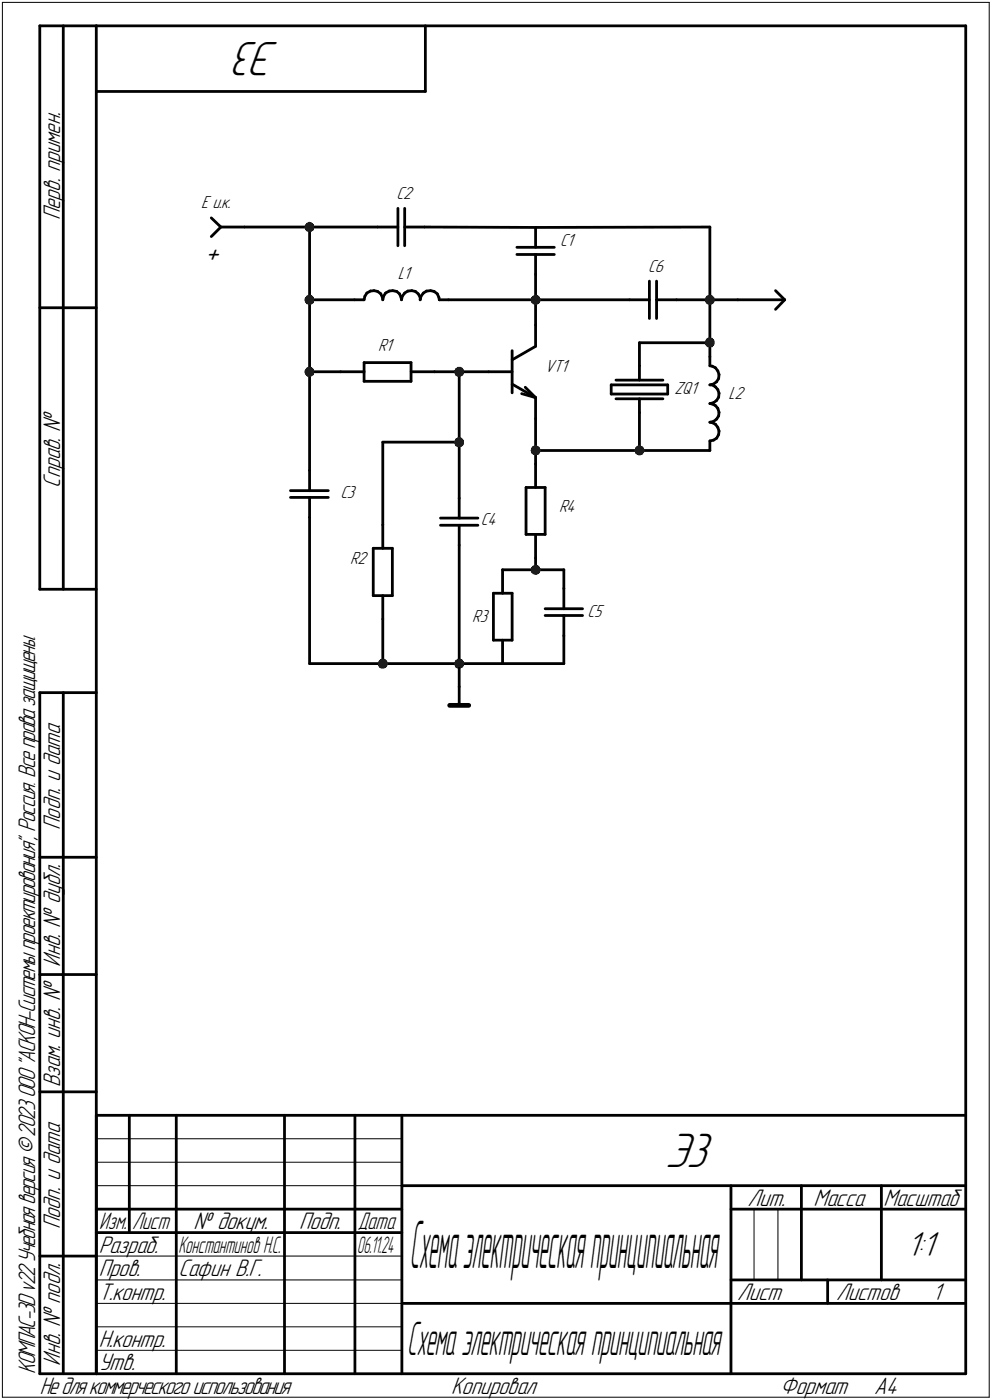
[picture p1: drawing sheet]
<svg xmlns="http://www.w3.org/2000/svg" width="211mm" height="298mm" viewBox="0 0 211 298" stroke-linecap="round" stroke-linejoin="round" font-family="sans-serif">
<defs><g id="words">
<g font-size="14.7">
<text x="87.2" y="270.1">С</text>
<text x="89.1" y="270.1">хемаэлектрическаяпринципиальная</text>
</g>
<g font-size="10.9">
<text x="59.5" y="9" transform="rotate(-180 59.5 9)">Э3</text>
<text x="141.5" y="248.5">Э3</text>
</g>
<g font-size="10.5">
<text x="86.7" y="288.5">С</text>
<text x="88.6" y="288.5">хемаэлектрическаяпринципиальная</text>
</g>
<g font-size="7.8">
<text x="43.6" y="56">+</text>
<text x="192.9" y="267.5">1:1</text>
</g>
<g font-size="5.4">
<text x="12.8" y="46.9" transform="rotate(-90 12.8 46.9)">Перв. примен.</text>
<text x="12.8" y="103.8" transform="rotate(-90 12.8 103.8)">Справ. !</text>
<text x="12.8" y="176.7" transform="rotate(-90 12.8 176.7)">Подп. и дата</text>
<text x="12.8" y="205.8" transform="rotate(-90 12.8 205.8)">Инв. ! дубл.</text>
<text x="12.8" y="231.6" transform="rotate(-90 12.8 231.6)">Взам. инв. !</text>
<text x="159.1" y="256.8">Лит.</text>
<text x="173.1" y="256.8">Масса</text>
<text x="188" y="256.8">Масштаб</text>
<text x="12.8" y="261.7" transform="rotate(-90 12.8 261.7)">Подп. и дата</text>
<text x="41.2" y="261.8">! докум.</text>
<text x="63.6" y="261.8">Подп.</text>
<text x="21" y="266.8">Разраб.</text>
<text x="21" y="271.8">Пров.</text>
<text x="38" y="271.8">Сафин В.Г.</text>
<text x="21" y="276.8">Т.контр.</text>
<text x="156.9" y="276.8">Лист</text>
<text x="177.9" y="276.8">Листов</text>
<text x="198.4" y="276.8">1</text>
<text x="21" y="286.8">Н.контр.</text>
<text x="7.5" y="292.5" transform="rotate(-90 7.5 292.5)">КОМПАС-3Dv22Учебнаяверсия©2023ООО&quot;АСКОН-Системыпроектирования&quot;, Россия. Всеправазащищены.</text>
<text x="12.8" y="290.8" transform="rotate(-90 12.8 290.8)">Инв. ! подл.</text>
<text x="21" y="291.8">Утв.</text>
<text x="8.5" y="296.7">Недлякоммерческогоиспользования</text>
<text x="96" y="296.8">Копировал</text>
<text x="166" y="296.8">Формат</text>
<text x="186" y="296.8">A4</text>
</g>
<g font-size="5.3">
<text x="21.1" y="261.8">Изм.</text>
<text x="28.1" y="261.8">Лист</text>
<text x="76.1" y="261.8">Дата</text>
</g>
<g font-size="5.2">
<text x="38" y="266.8">Константинов Н.С.</text>
<text x="76" y="266.8">06.11.24</text>
</g>
<g font-size="4">
<text x="42.8" y="44.4">E и.к.</text>
<text x="84.4" y="42.4">C2</text>
<text x="119.2" y="52.4">C1</text>
<text x="84.6" y="59.4">L1</text>
<text x="137.9" y="57.9">C6</text>
<text x="80.4" y="74.7">R1</text>
<text x="116" y="79.2">VT1</text>
<text x="143.5" y="83.9">ZQ1</text>
<text x="155" y="84.9">L2</text>
<text x="72.4" y="106.1">C3</text>
<text x="102.3" y="111.8">C4</text>
<text x="119" y="109.1">R4</text>
<text x="74.5" y="120.1">R2</text>
<text x="125" y="131.3">С5</text>
<text x="100.5" y="132.5">R3</text>
</g>
</g></defs>
<g fill="none" stroke="#000" stroke-width=".59">
<path d="M8.5 5.5v120zM8.5 5.5h12zM13.5 5.5v120zM20.5 5.5v287zM20.5 5.5h185zM20.5 19.5h70zM90.5 5.5v14zM205.5 5.5v287zM45 46.4l2 1.9zM45 50.4l2-2.1zM47 48.3h5zM52 48.3h13.9z"/>
<path d="M65.9 48.3h14.4zM65.9 48.3v15.5zM80.3 48.3h4.4zM84.7 44.4v7.9zM86.1 44.4v7.9zM86.1 48.3h4.2zM90.3 48.3l23.7 .1zM110 52.7h7.9zM110 54.2h7.9zM114 48.4v4.3zM114 54.2v4.2zM114 58.4v5.4z"/>
<path d="M114 48.4l37-.1zM138.2 59.9v7.9zM139.7 59.9v7.9zM151 48.3v15.5zM8.5 65.5h12zM65.9 79.2v21zM65.9 63.8h9.5zM65.9 79.2h6.6zM65.9 63.8v15.4zM72.5 79.2h5zM75.4 63.8h2.1zM77.5 77.2v4z"/>
<path d="M77.5 77.2h10zM77.6 63.1l-.1 .7zM78.1 62.4l-.5 .7zM78.1 62.4l.7-.4zM78.8 62l.8-.1zM79.6 61.9l.7 .2zM80.3 62.1l.7 .5zM81 62.6l.4 .7zM81.4 63.3v.5zM81.6 63.1l-.2 .7zM82 62.4l-.4 .7zM82 62.4l.8-.4z"/>
<path d="M82.8 62l.8-.1zM83.6 61.9l.8 .2zM84.4 62.1l.6 .5zM85 62.6l.3 .7zM85.3 63.3l.1 .5zM85.6 63.1l-.2 .7zM86.1 62.4l-.5 .7zM86.1 62.4l.7-.4zM86.8 62l.8-.1zM87.5 77.2v4zM87.5 79.2h5zM87.6 61.9l.8 .2z"/>
<path d="M88.4 62.1l.6 .5zM89 62.6l.4 .7zM89.4 63.3v.5zM89.6 63.1l-.2 .7zM90.1 62.4l-.5 .7zM90.1 62.4l.7-.4zM90.8 62l.8-.1zM91.6 61.9l.8 .2zM92.4 62.1l.6 .5zM92.5 79.2h5.2zM93 62.6l.4 .7zM93.4 63.3l.1 .5z"/>
<path d="M93.5 63.8h1.9zM95.4 63.8h18.6zM97.7 79.2h6.3zM97.7 79.2v14.9zM104 79.2h5zM109 74.7v9zM109 76.6l5-2.9zM114 63.8h19.9zM114 69.2v4.5zM114 63.8v5.4zM133.9 63.8h4.3zM136.1 77.9v3z"/>
<path d="M136.1 73v4.9zM136.1 73h14.9zM139.7 63.8h4.2zM143.9 63.8h7.1zM151 75.9v2zM151 77.9l.6 .1zM151 63.8v9.2zM151 73v2.9zM151 63.8h6zM151.6 78l.6 .3zM152.2 78.3l.5 .7zM152.7 79l.3 .8z"/>
<path d="M153 79.8l-.1 .8zM157 63.8h10zM165 61.9l2 1.9zM167 63.8l-2 2.1zM77.5 81.2h10zM81.4 94.1v17.7zM81.4 94.1h16.3zM97.7 94.1v12zM109 81.8l5 2.9zM111 83.8l3 .9zM111.8 82.5l2.2 2.2zM114 84.7v4.5z"/>
<path d="M114 98.8v5zM114 89.2v6.7zM114 95.9h22.1zM114 95.9v2.9zM130 82h12.1zM130 82v1.9zM130 83.9h12.1zM131.1 80.9h10zM131.1 84.9h10zM136.1 84.9v3zM136.1 87.9v8zM136.1 95.9h14.9z"/>
<path d="M142.1 82v1.9zM151 93.9v2zM151 93.9l.8-.2zM151 89.9l.6 .1zM151 89.9l.8-.2zM151 85.9l.6 .1zM151 85.9l.8-.1zM151 82h.6zM151 82l.8-.2zM151.6 90l.6 .3zM151.6 86l.6 .4zM151.6 82l.6 .4z"/>
<path d="M151.8 93.7l.7-.4zM151.8 89.7l.7-.5zM151.8 85.8l.7-.5zM151.8 81.8l.7-.5zM152.2 90.3l.5 .7zM152.2 86.4l.5 .6zM152.2 82.4l.5 .6zM152.7 91l.3 .8zM152.7 87l.3 .8zM152.7 83l.3 .7zM152.9 92.5l-.4 .8zM152.9 88.6l-.4 .6z"/>
<path d="M152.9 84.6l-.4 .7zM152.9 80.6l-.4 .7zM153 91.8l-.1 .7zM153 87.8l-.1 .8zM153 83.7l-.1 .9zM61.8 105.9h8zM61.8 104.5h8zM65.9 105.9v4.3zM65.9 100.2v4.3zM65.9 110.2v31.1zM79.4 116.8h4.1zM79.4 116.8v10z"/>
<path d="M81.4 111.8v5zM83.5 116.8v10zM93.7 110.3h8zM93.7 111.8h8zM97.7 106.1v4.2zM97.7 111.8v4.3zM97.7 116.1v25.2zM111.9 103.8h4.1zM111.9 103.8v10zM111.9 113.8h4.1zM114 113.8v5zM114 118.8v2.5z"/>
<path d="M116 103.8v10zM8.5 125.5h12zM79.4 126.8h4.1zM81.4 126.8v5zM81.4 131.8v9.5zM105 126.3h4zM105 126.3v10zM105 136.3h4zM106.9 121.3v5zM106.9 136.3v5zM106.9 121.3h7.1zM109 126.3v10z"/>
<path d="M114 121.3h6zM116 129.6h8zM116 131.1h8zM120 125.3v4.3zM120 131.1v4.3zM120 121.3v4zM120 135.4v5.9zM8.5 147.5v145zM8.5 147.5h12zM13.5 147.5v145zM65.9 141.3h15.5zM81.4 141.3h16.3z"/>
<path d="M97.7 141.3h9.2zM97.7 142.3v3.9zM97.7 146.2v4zM106.9 141.3h13.1zM8.5 182.5h12zM8.5 207.5h12zM8.5 232.5h12zM20.5 237.5h185zM20.5 237.5v55zM27.5 237.5v25zM37.5 237.5v55zM60.5 237.5v55z"/>
<path d="M75.5 237.5v55zM85.5 237.5v55zM20.5 257.5h65zM85.5 252.5h120zM155.5 252.5v40zM155.5 257.5h15zM170.5 252.5v20zM170.5 257.5h35zM187.5 252.5v20zM8.5 267.5h12zM20.5 262.5h65zM85.5 277.5h70z"/>
<path d="M155.5 277.5h50zM155.5 272.5h50zM176.1 272.5v5zM8.5 292.5h12zM20.5 292.5h185z"/>
</g>
<g fill="#1c1c1c" stroke="#1c1c1c" stroke-width=".21">
<path d="M65.7 47.3h.2zM65.5 47.4h.7zM65.4 47.5h1zM65.2 47.6h1.3zM65.1 47.7h1.4zM65.1 47.8h1.5zM65 47.8h1.7zM64.9 47.9h1.9zM64.9 48h1.9zM64.9 48.1h1.9zM64.9 48.2h1.9zM64.9 48.3h1.9zM64.9 48.3h1.9zM64.9 48.4h1.9zM64.9 48.5h1.9zM64.9 48.6h1.9zM64.9 48.7h1.9zM64.9 48.8h1.9zM65 48.9h1.7zM65 48.9h1.7zM65.1 49h1.5zM65.2 49.1h1.3zM65.3 49.2h1.1zM65.5 49.3h.7z"/>
<path d="M113.8 62.8h.2zM113.6 62.9h.7zM113.5 63h1zM113.4 63.1h1.2zM113.2 63.2h1.5zM113.2 63.2h1.5zM113.1 63.3h1.7zM113 63.4h1.9zM113 63.5h1.9zM113 63.6h2zM113 63.7h2zM112.9 63.8h2.1zM112.9 63.8h2.1zM112.9 63.9h2.1zM113 64h2zM113 64.1h2zM113 64.2h1.9zM113 64.3h1.9zM113.1 64.3h1.7zM113.1 64.4h1.7zM113.3 64.5h1.4zM113.4 64.6h1.2zM113.4 64.7h1.1zM113.7 64.8h.6z"/>
<path d="M113.8 120.3h.2zM113.6 120.4h.7zM113.5 120.5h1zM113.4 120.6h1.2zM113.2 120.6h1.5zM113.2 120.7h1.5zM113.1 120.8h1.7zM113 120.9h1.9zM113 121h1.9zM113 121.1h2zM113 121.2h2zM112.9 121.2h2.1zM112.9 121.3h2.1zM112.9 121.4h2.1zM113 121.5h2zM113 121.6h2zM113 121.7h1.9zM113 121.8h1.9zM113.1 121.8h1.7zM113.1 121.9h1.7zM113.3 122h1.4zM113.4 122.1h1.2zM113.4 122.2h1.1zM113.7 122.3h.6z"/>
<path d="M97.4 140.4h.6zM97.3 140.5h.9zM97.1 140.5h1.3zM96.9 140.6h1.6zM96.9 140.7h1.6zM96.9 140.8h1.7zM96.9 140.9h1.7zM96.8 141h1.8zM96.7 141.1h2zM96.7 141.1h2zM96.7 141.2h2zM96.7 141.3h2zM96.7 141.4h2zM96.8 141.5h1.9zM96.8 141.6h1.9zM96.8 141.6h1.8zM96.8 141.7h1.8zM96.9 141.8h1.7zM96.9 141.9h1.7zM96.9 142h1.6zM96.9 142.1h1.5zM97.1 142.2h1.1zM97.3 142.2h.7z"/>
<path d="M81.1 140.4h.7zM80.9 140.5h1.1zM80.9 140.5h1.2zM80.7 140.6h1.5zM80.7 140.7h1.5zM80.6 140.8h1.7zM80.6 140.9h1.8zM80.5 141h1.9zM80.4 141.1h2zM80.4 141.1h2zM80.4 141.2h2.1zM80.4 141.3h2.1zM80.4 141.4h2.1zM80.4 141.5h2.1zM80.4 141.6h2.1zM80.5 141.6h1.9zM80.5 141.7h1.9zM80.6 141.8h1.7zM80.6 141.9h1.7zM80.7 142h1.5zM80.7 142.1h1.4zM80.9 142.2h1.1zM81 142.2h.8z"/>
<path d="M150.7 72h.5zM150.5 72.1h1.1zM150.4 72.1h1.2zM150.4 72.2h1.2zM150.3 72.3h1.5zM150.2 72.4h1.7zM150.2 72.5h1.7zM150.1 72.6h1.9zM150.1 72.6h1.9zM150 72.7h2zM150 72.8h2zM150 72.9h2zM150 73h2zM150 73.1h2zM150 73.2h2zM150 73.2h2zM150.1 73.3h1.9zM150.1 73.4h1.8zM150.2 73.5h1.7zM150.3 73.6h1.5zM150.3 73.7h1.3zM150.5 73.7h1.1zM150.5 73.8h1.1z"/>
<path d="M113.8 94.9h.3zM113.5 95h.8zM113.4 95.1h1.1zM113.3 95.2h1.3zM113.2 95.2h1.5zM113.1 95.3h1.7zM113.1 95.4h1.7zM113 95.5h1.9zM113 95.6h1.9zM113 95.7h2zM113 95.8h2zM112.9 95.8h2.1zM112.9 95.9h2.1zM112.9 96h2.1zM113 96.1h2zM113 96.2h2zM113 96.3h1.9zM113 96.4h1.9zM113.1 96.4h1.7zM113.1 96.5h1.6zM113.3 96.6h1.4zM113.4 96.7h1.2zM113.5 96.8h1zM113.7 96.9h.5z"/>
<path d="M135.9 94.9h.3zM135.6 95h.8zM135.5 95.1h1.1zM135.5 95.2h1.2zM135.4 95.2h1.4zM135.2 95.3h1.7zM135.2 95.4h1.7zM135.1 95.5h1.9zM135.1 95.6h1.9zM135.1 95.7h2zM135.1 95.8h2zM135 95.8h2.1zM135 95.9h2.1zM135 96h2.1zM135.1 96.1h2zM135.1 96.2h2zM135.1 96.3h1.9zM135.1 96.4h1.9zM135.2 96.4h1.7zM135.2 96.5h1.6zM135.4 96.6h1.4zM135.5 96.7h1.2zM135.6 96.8h1zM135.8 96.9h.5z"/>
<path d="M65.7 62.8h.2zM65.5 62.9h.7zM65.4 63h1zM65.2 63.1h1.3zM65.1 63.2h1.4zM65.1 63.2h1.5zM65 63.3h1.7zM64.9 63.4h1.9zM64.9 63.5h1.9zM64.9 63.6h1.9zM64.9 63.7h1.9zM64.9 63.8h1.9zM64.9 63.8h1.9zM64.9 63.9h1.9zM64.9 64h1.9zM64.9 64.1h1.9zM64.9 64.2h1.9zM64.9 64.3h1.9zM65 64.3h1.7zM65 64.4h1.7zM65.1 64.5h1.5zM65.2 64.6h1.3zM65.3 64.7h1.1zM65.5 64.8h.7z"/>
<path d="M65.5 78.2h.7zM65.4 78.3h1zM65.2 78.4h1.3zM65.1 78.5h1.4zM65.1 78.6h1.5zM65 78.7h1.7zM65 78.7h1.8zM64.9 78.8h1.9zM64.9 78.9h1.9zM64.9 79h1.9zM64.9 79.1h1.9zM64.9 79.2h1.9zM64.9 79.2h1.9zM64.9 79.3h1.9zM64.9 79.4h1.9zM64.9 79.5h1.9zM64.9 79.6h1.9zM65 79.7h1.7zM65 79.8h1.7zM65.1 79.8h1.5zM65.1 79.9h1.4zM65.3 80h1.1zM65.4 80.1h.8z"/>
<path d="M150.9 62.8h.1zM150.7 62.9h.7zM150.5 63h1.1zM150.4 63.1h1.2zM150.3 63.2h1.4zM150.3 63.2h1.5zM150.2 63.3h1.7zM150.1 63.4h1.9zM150.1 63.5h1.9zM150 63.6h2zM150 63.7h2zM150 63.8h2zM150 63.8h2zM150 63.9h2zM150 64h2zM150 64.1h2zM150.1 64.2h1.9zM150.1 64.3h1.9zM150.2 64.3h1.7zM150.2 64.4h1.7zM150.3 64.5h1.5zM150.4 64.6h1.2zM150.5 64.7h1.1zM150.7 64.8h.7z"/>
<path d="M97.4 93.2h.6zM97.3 93.3h.9zM97.1 93.4h1.2zM96.9 93.5h1.5zM96.9 93.6h1.6zM96.9 93.6h1.7zM96.9 93.7h1.7zM96.8 93.8h1.8zM96.8 93.9h1.9zM96.7 94h2zM96.7 94.1h2zM96.7 94.1h2zM96.7 94.2h2zM96.7 94.3h2zM96.8 94.4h1.9zM96.8 94.5h1.8zM96.8 94.6h1.8zM96.9 94.7h1.7zM96.9 94.7h1.7zM96.9 94.8h1.6zM96.9 94.9h1.5zM97.1 95h1.2zM97.3 95.1h.7z"/>
<path d="M97.4 78.2h.6zM97.3 78.3h.9zM97.1 78.4h1.3zM96.9 78.5h1.6zM96.9 78.6h1.6zM96.9 78.7h1.7zM96.9 78.7h1.7zM96.8 78.8h1.8zM96.7 78.9h2zM96.7 79h2zM96.7 79.1h2zM96.7 79.2h2zM96.7 79.2h2zM96.8 79.3h1.9zM96.8 79.4h1.9zM96.8 79.5h1.8zM96.8 79.6h1.8zM96.9 79.7h1.7zM96.9 79.8h1.7zM96.9 79.8h1.6zM96.9 79.9h1.5zM97.1 80h1.1zM97.3 80.1h.7z"/>
</g>
<path d="M95.7 150.2h4z" fill="none" stroke="#000" stroke-width="1"/>
<g fill="#fff" stroke="#fff" stroke-width=".21">
<path d="M46.3 93.3h2zM46.3 93.4h2zM46.3 93.5h2zM46.3 93.6h2zM46.3 93.6h2zM46.3 93.7h2zM46.3 93.8h2zM46.3 93.9h2zM46.3 94h2zM46.3 94.1h2zM46.3 94.1h2zM46.3 94.2h2zM46.3 94.3h2zM46.3 94.4h2zM46.3 94.5h2zM46.3 94.6h2zM46.3 94.7h2zM46.3 94.7h2zM46.3 94.8h2zM46.3 94.9h2zM46.3 95h2zM46.3 95.1h2zM46.3 95.2h2zM46.3 95.2h2zM46.3 95.3h2zM46.3 95.4h2zM46.3 95.5h2zM46.3 95.6h2zM46.3 95.7h2zM46.3 95.8h2zM46.3 95.8h2zM46.3 95.9h2zM46.3 96h2zM46.3 96.1h2zM46.3 96.2h2zM46.3 96.3h2zM46.3 96.4h2zM46.3 96.4h2zM46.3 96.5h2zM46.3 96.6h2zM46.3 96.7h2zM46.3 96.8h2z"/>
<path d="M45 91.4h2zM45 91.4h2zM45 91.5h2zM45 91.6h2zM45 91.7h2zM45 91.8h2zM45 91.9h2zM45 91.9h2zM45 92h2zM45 92.1h2zM45 92.2h2zM45 92.3h2zM45 92.4h2zM45 92.5h2zM45 92.5h2zM45 92.6h2zM45 92.7h2zM45 92.8h2zM45 92.9h2zM45 93h2zM45 93h2zM45 93.1h2zM45 93.2h2zM45 93.3h2zM45 93.4h2zM45 93.5h2zM45 93.6h2zM45 93.6h2zM45 93.7h2zM45 93.8h2zM45 93.9h2zM45 94h2zM45 94.1h2zM45 94.1h2zM45 94.2h2zM45 94.3h2zM45 94.4h2zM45 94.5h2zM45 94.6h2zM45 94.7h2zM45 94.7h2zM45 94.8h2zM45 94.9h2z"/>
<path d="M42.6 94.1h3.5zM42.6 94.2h3.5zM42.6 94.3h3.5zM42.6 94.4h3.5zM42.6 94.5h3.5zM42.6 94.6h3.5zM42.6 94.7h3.5zM42.6 94.7h3.5zM42.6 94.8h3.5zM42.6 94.9h3.5zM42.6 95h3.5zM42.6 95.1h3.5zM42.6 95.2h3.5zM42.6 95.2h3.5zM42.6 95.3h3.5zM42.6 95.4h3.5zM42.6 95.5h3.5zM42.6 95.6h3.5zM42.6 95.7h3.5zM42.6 95.8h3.5zM42.6 95.8h3.5zM42.6 95.9h3.5zM42.6 96h3.5zM42.6 96.1h3.5z"/>
<path d="M43.2 92.2h3.5zM43.2 92.3h3.5zM43.2 92.4h3.5zM43.2 92.5h3.5zM43.2 92.5h3.5zM43.2 92.6h3.5zM43.2 92.7h3.5zM43.2 92.8h3.5zM43.2 92.9h3.5zM43.2 93h3.5zM43.2 93h3.5zM43.2 93.1h3.5zM43.2 93.2h3.5zM43.2 93.3h3.5zM43.2 93.4h3.5zM43.2 93.5h3.5zM43.2 93.6h3.5zM43.2 93.6h3.5zM43.2 93.7h3.5zM43.2 93.8h3.5zM43.2 93.9h3.5zM43.2 94h3.5zM43.2 94.1h3.5z"/>
<path d="M72.5 103.3h3.6zM72.5 103.4h3.6zM72.5 103.5h3.6zM72.5 103.5h3.6zM72.5 103.6h3.6zM72.5 103.7h3.6zM72.5 103.8h3.6zM72.5 103.9h3.6zM72.5 104h3.6zM72.5 104.1h3.6zM72.5 104.1h3.6zM72.5 104.2h3.6zM72.5 104.3h3.6zM72.5 104.4h3.6zM72.5 104.5h3.6zM72.5 104.6h3.6zM72.5 104.6h3.6zM72.5 104.7h3.6zM72.5 104.8h3.6zM72.5 104.9h3.6zM72.5 105h3.6zM72.5 105.1h3.6zM72.5 105.2h3.6zM72.5 105.2h3.6zM72.5 105.3h3.6zM72.5 105.4h3.6zM72.5 105.5h3.6zM72.5 105.6h3.6zM72.5 105.7h3.6zM72.5 105.7h3.6zM72.5 105.8h3.6zM72.5 105.9h3.6zM72.5 106h3.6zM72.5 106.1h3.6zM72.5 106.2h3.6zM72.5 106.3h3.6zM72.5 106.3h3.6zM72.5 106.4h3.6zM72.5 106.5h3.6zM72.5 106.6h3.6zM72.5 106.7h3.6zM72.5 106.8h3.6z"/>
<path d="M133.9 34.6h2zM133.9 34.7h2zM133.9 34.8h2zM133.9 34.9h2zM133.9 35h2zM133.9 35.1h2zM133.9 35.1h2zM133.9 35.2h2zM133.9 35.3h2zM133.9 35.4h2zM133.9 35.5h2zM133.9 35.6h2zM133.9 35.6h2zM133.9 35.7h2zM133.9 35.8h2zM133.9 35.9h2zM133.9 36h2zM133.9 36.1h2zM133.9 36.2h2zM133.9 36.2h2zM133.9 36.3h2zM133.9 36.4h2zM133.9 36.5h2zM133.9 36.6h2zM133.9 36.7h2zM133.9 36.7h2zM133.9 36.8h2zM133.9 36.9h2zM133.9 37h2zM133.9 37.1h2zM133.9 37.2h2zM133.9 37.3h2zM133.9 37.3h2zM133.9 37.4h2zM133.9 37.5h2zM133.9 37.6h2zM133.9 37.7h2zM133.9 37.8h2zM133.9 37.8h2zM133.9 37.9h2zM133.9 38h2zM133.9 38.1h2z"/>
<path d="M133.9 34.4h2zM133.9 34.5h2zM133.9 34.5h2zM133.9 34.6h2zM133.9 34.7h2zM133.9 34.8h2zM133.9 34.9h2zM133.9 35h2zM133.9 35.1h2zM133.9 35.1h2zM133.9 35.2h2zM133.9 35.3h2zM133.9 35.4h2zM133.9 35.5h2zM133.9 35.6h2zM133.9 35.6h2zM133.9 35.7h2zM133.9 35.8h2zM133.9 35.9h2zM133.9 36h2zM133.9 36.1h2zM133.9 36.2h2zM133.9 36.2h2zM133.9 36.3h2zM133.9 36.4h2zM133.9 36.5h2zM133.9 36.6h2zM133.9 36.7h2zM133.9 36.7h2zM133.9 36.8h2zM133.9 36.9h2zM133.9 37h2zM133.9 37.1h2zM133.9 37.2h2zM133.9 37.3h2zM133.9 37.3h2zM133.9 37.4h2zM133.9 37.5h2zM133.9 37.6h2zM133.9 37.7h2zM133.9 37.8h2zM133.9 37.8h2zM133.9 37.9h2z"/>
<path d="M131.1 35.4h3.6zM131.1 35.5h3.6zM131.1 35.6h3.6zM131.1 35.6h3.6zM131.1 35.7h3.6zM131.1 35.8h3.6zM131.1 35.9h3.6zM131.1 36h3.6zM131.1 36.1h3.6zM131.1 36.2h3.6zM131.1 36.2h3.6zM131.1 36.3h3.6zM131.1 36.4h3.6zM131.1 36.5h3.6zM131.1 36.6h3.6zM131.1 36.7h3.6zM131.1 36.7h3.6zM131.1 36.8h3.6zM131.1 36.9h3.6zM131.1 37h3.6zM131.1 37.1h3.6zM131.1 37.2h3.6zM131.1 37.3h3.6z"/>
<path d="M119.2 49.6h3.4zM119.2 49.7h3.4zM119.2 49.8h3.4zM119.2 49.9h3.4zM119.2 50h3.4zM119.2 50h3.4zM119.2 50.1h3.4zM119.2 50.2h3.4zM119.2 50.3h3.4zM119.2 50.4h3.4zM119.2 50.5h3.4zM119.2 50.5h3.4zM119.2 50.6h3.4zM119.2 50.7h3.4zM119.2 50.8h3.4zM119.2 50.9h3.4zM119.2 51h3.4zM119.2 51.1h3.4zM119.2 51.1h3.4zM119.2 51.2h3.4zM119.2 51.3h3.4zM119.2 51.4h3.4zM119.2 51.5h3.4zM119.2 51.6h3.4zM119.2 51.6h3.4zM119.2 51.7h3.4zM119.2 51.8h3.4zM119.2 51.9h3.4zM119.2 52h3.4zM119.2 52.1h3.4zM119.2 52.2h3.4zM119.2 52.2h3.4zM119.2 52.3h3.4zM119.2 52.4h3.4zM119.2 52.5h3.4zM119.2 52.6h3.4zM119.2 52.7h3.4zM119.2 52.7h3.4zM119.2 52.8h3.4zM119.2 52.9h3.4zM119.2 53h3.4zM119.2 53.1h3.4z"/>
<path d="M131.1 37.4h3.6zM131.1 37.5h3.6zM131.1 37.6h3.6zM131.1 37.7h3.6zM131.1 37.8h3.6zM131.1 37.8h3.6zM131.1 37.9h3.6zM131.1 38h3.6zM131.1 38.1h3.6zM131.1 38.2h3.6zM131.1 38.3h3.6zM131.1 38.4h3.6zM131.1 38.4h3.6zM131.1 38.5h3.6zM131.1 38.6h3.6zM131.1 38.7h3.6zM131.1 38.8h3.6zM131.1 38.9h3.6zM131.1 38.9h3.6zM131.1 39h3.6zM131.1 39.1h3.6zM131.1 39.2h3.6zM131.1 39.3h3.6zM131.1 39.4h3.6z"/>
<path d="M177 47.7h2zM177 47.8h2zM177 47.8h2zM177 47.9h2zM177 48h2zM177 48.1h2zM177 48.2h2zM177 48.3h2zM177 48.3h2zM177 48.4h2zM177 48.5h2zM177 48.6h2zM177 48.7h2zM177 48.8h2zM177 48.9h2zM177 48.9h2zM177 49h2zM177 49.1h2zM177 49.2h2zM177 49.3h2zM177 49.4h2zM177 49.4h2zM177 49.5h2zM177 49.6h2zM177 49.7h2zM177 49.8h2zM177 49.9h2zM177 50h2zM177 50h2zM177 50.1h2zM177 50.2h2zM177 50.3h2zM177 50.4h2zM177 50.5h2zM177 50.5h2zM177 50.6h2zM177 50.7h2zM177 50.8h2zM177 50.9h2zM177 51h2zM177 51.1h2zM177 51.1h2z"/>
<path d="M178 47.7h1.9zM178 47.8h1.9zM178 47.8h1.9zM178 47.9h1.9zM178 48h1.9zM178 48.1h1.9zM178 48.2h1.9zM178 48.3h1.9zM178 48.3h1.9zM178 48.4h1.9zM178 48.5h1.9zM178 48.6h1.9zM178 48.7h1.9zM178 48.8h1.9zM178 48.9h1.9zM178 48.9h1.9zM178 49h1.9zM178 49.1h1.9zM178 49.2h1.9zM178 49.3h1.9zM178 49.4h1.9zM178 49.4h1.9zM178 49.5h1.9zM178 49.6h1.9zM178 49.7h1.9zM178 49.8h1.9zM178 49.9h1.9zM178 50h1.9zM178 50h1.9zM178 50.1h1.9zM178 50.2h1.9zM178 50.3h1.9zM178 50.4h1.9zM178 50.5h1.9zM178 50.5h1.9zM178 50.6h1.9zM178 50.7h1.9zM178 50.8h1.9zM178 50.9h1.9zM178 51h1.9zM178 51.1h1.9zM178 51.1h1.9z"/>
<path d="M175.7 47.7h1.9zM175.7 47.8h1.9zM175.7 47.8h1.9zM175.7 47.9h1.9zM175.7 48h1.9zM175.7 48.1h1.9zM175.7 48.2h1.9zM175.7 48.3h1.9zM175.7 48.3h1.9zM175.7 48.4h1.9zM175.7 48.5h1.9zM175.7 48.6h1.9zM175.7 48.7h1.9zM175.7 48.8h1.9zM175.7 48.9h1.9zM175.7 48.9h1.9zM175.7 49h1.9zM175.7 49.1h1.9zM175.7 49.2h1.9zM175.7 49.3h1.9zM175.7 49.4h1.9zM175.7 49.4h1.9zM175.7 49.5h1.9zM175.7 49.6h1.9zM175.7 49.7h1.9zM175.7 49.8h1.9zM175.7 49.9h1.9zM175.7 50h1.9zM175.7 50h1.9zM175.7 50.1h1.9zM175.7 50.2h1.9zM175.7 50.3h1.9zM175.7 50.4h1.9zM175.7 50.5h1.9zM175.7 50.5h1.9zM175.7 50.6h1.9zM175.7 50.7h1.9zM175.7 50.8h1.9zM175.7 50.9h1.9zM175.7 51h1.9zM175.7 51.1h1.9zM175.7 51.1h1.9z"/>
<path d="M175.3 47.7h1.9zM175.3 47.8h1.9zM175.3 47.8h1.9zM175.3 47.9h1.9zM175.3 48h1.9zM175.3 48.1h1.9zM175.3 48.2h1.9zM175.3 48.3h1.9zM175.3 48.3h1.9zM175.3 48.4h1.9zM175.3 48.5h1.9zM175.3 48.6h1.9zM175.3 48.7h1.9zM175.3 48.8h1.9zM175.3 48.9h1.9zM175.3 48.9h1.9zM175.3 49h1.9zM175.3 49.1h1.9zM175.3 49.2h1.9zM175.3 49.3h1.9zM175.3 49.4h1.9zM175.3 49.4h1.9zM175.3 49.5h1.9zM175.3 49.6h1.9zM175.3 49.7h1.9zM175.3 49.8h1.9zM175.3 49.9h1.9zM175.3 50h1.9zM175.3 50h1.9zM175.3 50.1h1.9zM175.3 50.2h1.9zM175.3 50.3h1.9zM175.3 50.4h1.9zM175.3 50.5h1.9zM175.3 50.5h1.9zM175.3 50.6h1.9zM175.3 50.7h1.9zM175.3 50.8h1.9zM175.3 50.9h1.9zM175.3 51h1.9zM175.3 51.1h1.9zM175.3 51.1h1.9z"/>
<path d="M137.9 55h3.9zM137.9 55.1h3.9zM137.9 55.2h3.9zM137.9 55.3h3.9zM137.9 55.4h3.9zM137.9 55.5h3.9zM137.9 55.5h3.9zM137.9 55.6h3.9zM137.9 55.7h3.9zM137.9 55.8h3.9zM137.9 55.9h3.9zM137.9 56h3.9zM137.9 56h3.9zM137.9 56.1h3.9zM137.9 56.2h3.9zM137.9 56.3h3.9zM137.9 56.4h3.9zM137.9 56.5h3.9zM137.9 56.6h3.9zM137.9 56.6h3.9zM137.9 56.7h3.9zM137.9 56.8h3.9zM137.9 56.9h3.9zM137.9 57h3.9zM137.9 57.1h3.9zM137.9 57.1h3.9zM137.9 57.2h3.9zM137.9 57.3h3.9zM137.9 57.4h3.9zM137.9 57.5h3.9zM137.9 57.6h3.9zM137.9 57.7h3.9zM137.9 57.7h3.9zM137.9 57.8h3.9zM137.9 57.9h3.9zM137.9 58h3.9zM137.9 58.1h3.9zM137.9 58.2h3.9zM137.9 58.3h3.9zM137.9 58.3h3.9zM137.9 58.4h3.9zM137.9 58.5h3.9z"/>
<path d="M43.9 86.4h1.9zM43.9 86.4h1.9zM43.9 86.5h1.9zM43.9 86.6h1.9zM43.9 86.7h1.9zM43.9 86.8h1.9zM43.9 86.9h1.9zM43.9 87h1.9zM43.9 87h1.9zM43.9 87.1h1.9zM43.9 87.2h1.9zM43.9 87.3h1.9zM43.9 87.4h1.9zM43.9 87.5h1.9zM43.9 87.5h1.9zM43.9 87.6h1.9zM43.9 87.7h1.9zM43.9 87.8h1.9zM43.9 87.9h1.9zM43.9 88h1.9zM43.9 88.1h1.9zM43.9 88.1h1.9zM43.9 88.2h1.9zM43.9 88.3h1.9zM43.9 88.4h1.9zM43.9 88.5h1.9zM43.9 88.6h1.9zM43.9 88.6h1.9zM43.9 88.7h1.9zM43.9 88.8h1.9zM43.9 88.9h1.9zM43.9 89h1.9zM43.9 89.1h1.9zM43.9 89.2h1.9zM43.9 89.2h1.9zM43.9 89.3h1.9zM43.9 89.4h1.9zM43.9 89.5h1.9zM43.9 89.6h1.9zM43.9 89.7h1.9zM43.9 89.7h1.9zM43.9 89.8h1.9z"/>
<path d="M42 86.4h2zM42 86.4h2zM42 86.5h2zM42 86.6h2zM42 86.7h2zM42 86.8h2zM42 86.9h2zM42 87h2zM42 87h2zM42 87.1h2zM42 87.2h2zM42 87.3h2zM42 87.4h2zM42 87.5h2zM42 87.5h2zM42 87.6h2zM42 87.7h2zM42 87.8h2zM42 87.9h2zM42 88h2zM42 88.1h2zM42 88.1h2zM42 88.2h2zM42 88.3h2zM42 88.4h2zM42 88.5h2zM42 88.6h2zM42 88.6h2zM42 88.7h2zM42 88.8h2zM42 88.9h2zM42 89h2zM42 89.1h2zM42 89.2h2zM42 89.2h2zM42 89.3h2zM42 89.4h2zM42 89.5h2zM42 89.6h2zM42 89.7h2zM42 89.7h2zM42 89.8h2z"/>
<path d="M42.2 86.4h1.9zM42.2 86.4h1.9zM42.2 86.5h1.9zM42.2 86.6h1.9zM42.2 86.7h1.9zM42.2 86.8h1.9zM42.2 86.9h1.9zM42.2 87h1.9zM42.2 87h1.9zM42.2 87.1h1.9zM42.2 87.2h1.9zM42.2 87.3h1.9zM42.2 87.4h1.9zM42.2 87.5h1.9zM42.2 87.5h1.9zM42.2 87.6h1.9zM42.2 87.7h1.9zM42.2 87.8h1.9zM42.2 87.9h1.9zM42.2 88h1.9zM42.2 88.1h1.9zM42.2 88.1h1.9zM42.2 88.2h1.9zM42.2 88.3h1.9zM42.2 88.4h1.9zM42.2 88.5h1.9zM42.2 88.6h1.9zM42.2 88.6h1.9zM42.2 88.7h1.9zM42.2 88.8h1.9zM42.2 88.9h1.9zM42.2 89h1.9zM42.2 89.1h1.9zM42.2 89.2h1.9zM42.2 89.2h1.9zM42.2 89.3h1.9zM42.2 89.4h1.9zM42.2 89.5h1.9zM42.2 89.6h1.9zM42.2 89.7h1.9zM42.2 89.7h1.9zM42.2 89.8h1.9z"/>
<path d="M45.3 82.1h1.9zM45.3 82.2h1.9zM45.3 82.3h1.9zM45.3 82.4h1.9zM45.3 82.5h1.9zM45.3 82.5h1.9zM45.3 82.6h1.9zM45.3 82.7h1.9zM45.3 82.8h1.9zM45.3 82.9h1.9zM45.3 83h1.9zM45.3 83.1h1.9zM45.3 83.1h1.9zM45.3 83.2h1.9zM45.3 83.3h1.9zM45.3 83.4h1.9zM45.3 83.5h1.9zM45.3 83.6h1.9zM45.3 83.7h1.9zM45.3 83.7h1.9zM45.3 83.8h1.9zM45.3 83.9h1.9zM45.3 84h1.9zM45.3 84.1h1.9zM45.3 84.2h1.9zM45.3 84.2h1.9zM45.3 84.3h1.9zM45.3 84.4h1.9zM45.3 84.5h1.9zM45.3 84.6h1.9zM45.3 84.7h1.9zM45.3 84.8h1.9zM45.3 84.8h1.9zM45.3 84.9h1.9zM45.3 85h1.9zM45.3 85.1h1.9zM45.3 85.2h1.9zM45.3 85.3h1.9zM45.3 85.3h1.9zM45.3 85.4h1.9zM45.3 85.5h1.9zM45.3 85.6h1.9z"/>
<path d="M80.4 71.9h3.6zM80.4 72h3.6zM80.4 72.1h3.6zM80.4 72.1h3.6zM80.4 72.2h3.6zM80.4 72.3h3.6zM80.4 72.4h3.6zM80.4 72.5h3.6zM80.4 72.6h3.6zM80.4 72.6h3.6zM80.4 72.7h3.6zM80.4 72.8h3.6zM80.4 72.9h3.6zM80.4 73h3.6zM80.4 73.1h3.6zM80.4 73.2h3.6zM80.4 73.2h3.6zM80.4 73.3h3.6zM80.4 73.4h3.6zM80.4 73.5h3.6zM80.4 73.6h3.6zM80.4 73.7h3.6zM80.4 73.7h3.6zM80.4 73.8h3.6zM80.4 73.9h3.6zM80.4 74h3.6zM80.4 74.1h3.6zM80.4 74.2h3.6zM80.4 74.3h3.6zM80.4 74.3h3.6zM80.4 74.4h3.6zM80.4 74.5h3.6zM80.4 74.6h3.6zM80.4 74.7h3.6zM80.4 74.8h3.6zM80.4 74.8h3.6zM80.4 74.9h3.6zM80.4 75h3.6zM80.4 75.1h3.6zM80.4 75.2h3.6zM80.4 75.3h3.6zM80.4 75.4h3.6z"/>
<path d="M100.8 28.4h2zM100.8 28.4h2zM100.8 28.5h2zM100.8 28.6h2zM100.8 28.7h2zM100.8 28.8h2zM100.8 28.9h2zM100.8 29h2zM100.8 29h2zM100.8 29.1h2zM100.8 29.2h2zM100.8 29.3h2zM100.8 29.4h2zM100.8 29.5h2zM100.8 29.5h2zM100.8 29.6h2zM100.8 29.7h2zM100.8 29.8h2zM100.8 29.9h2zM100.8 30h2zM100.8 30.1h2zM100.8 30.1h2zM100.8 30.2h2zM100.8 30.3h2zM100.8 30.4h2zM100.8 30.5h2zM100.8 30.6h2zM100.8 30.6h2zM100.8 30.7h2zM100.8 30.8h2zM100.8 30.9h2zM100.8 31h2zM100.8 31.1h2zM100.8 31.2h2zM100.8 31.2h2zM100.8 31.3h2zM100.8 31.4h2zM100.8 31.5h2zM100.8 31.6h2zM100.8 31.7h2zM100.8 31.7h2zM100.8 31.8h2z"/>
<path d="M98.9 29.1h1.9zM98.9 29.2h1.9zM98.9 29.3h1.9zM98.9 29.4h1.9zM98.9 29.5h1.9zM98.9 29.5h1.9zM98.9 29.6h1.9zM98.9 29.7h1.9zM98.9 29.8h1.9zM98.9 29.9h1.9zM98.9 30h1.9zM98.9 30.1h1.9zM98.9 30.1h1.9zM98.9 30.2h1.9zM98.9 30.3h1.9zM98.9 30.4h1.9zM98.9 30.5h1.9zM98.9 30.6h1.9zM98.9 30.6h1.9zM98.9 30.7h1.9zM98.9 30.8h1.9zM98.9 30.9h1.9zM98.9 31h1.9zM98.9 31.1h1.9zM98.9 31.2h1.9zM98.9 31.2h1.9zM98.9 31.3h1.9zM98.9 31.4h1.9zM98.9 31.5h1.9zM98.9 31.6h1.9zM98.9 31.7h1.9zM98.9 31.7h1.9zM98.9 31.8h1.9zM98.9 31.9h1.9zM98.9 32h1.9zM98.9 32.1h1.9zM98.9 32.2h1.9zM98.9 32.3h1.9zM98.9 32.3h1.9zM98.9 32.4h1.9zM98.9 32.5h1.9zM98.9 32.6h1.9z"/>
<path d="M98.9 28.9h1.9zM98.9 29h1.9zM98.9 29h1.9zM98.9 29.1h1.9zM98.9 29.2h1.9zM98.9 29.3h1.9zM98.9 29.4h1.9zM98.9 29.5h1.9zM98.9 29.5h1.9zM98.9 29.6h1.9zM98.9 29.7h1.9zM98.9 29.8h1.9zM98.9 29.9h1.9zM98.9 30h1.9zM98.9 30.1h1.9zM98.9 30.1h1.9zM98.9 30.2h1.9zM98.9 30.3h1.9zM98.9 30.4h1.9zM98.9 30.5h1.9zM98.9 30.6h1.9zM98.9 30.6h1.9zM98.9 30.7h1.9zM98.9 30.8h1.9zM98.9 30.9h1.9zM98.9 31h1.9zM98.9 31.1h1.9zM98.9 31.2h1.9zM98.9 31.2h1.9zM98.9 31.3h1.9zM98.9 31.4h1.9zM98.9 31.5h1.9zM98.9 31.6h1.9zM98.9 31.7h1.9zM98.9 31.7h1.9zM98.9 31.8h1.9zM98.9 31.9h1.9zM98.9 32h1.9zM98.9 32.1h1.9zM98.9 32.2h1.9zM98.9 32.3h1.9zM98.9 32.3h1.9z"/>
<path d="M84.4 39.5h3.9zM84.4 39.6h3.9zM84.4 39.7h3.9zM84.4 39.8h3.9zM84.4 39.9h3.9zM84.4 40h3.9zM84.4 40h3.9zM84.4 40.1h3.9zM84.4 40.2h3.9zM84.4 40.3h3.9zM84.4 40.4h3.9zM84.4 40.5h3.9zM84.4 40.6h3.9zM84.4 40.6h3.9zM84.4 40.7h3.9zM84.4 40.8h3.9zM84.4 40.9h3.9zM84.4 41h3.9zM84.4 41.1h3.9zM84.4 41.1h3.9zM84.4 41.2h3.9zM84.4 41.3h3.9zM84.4 41.4h3.9zM84.4 41.5h3.9zM84.4 41.6h3.9zM84.4 41.7h3.9zM84.4 41.7h3.9zM84.4 41.8h3.9zM84.4 41.9h3.9zM84.4 42h3.9zM84.4 42.1h3.9zM84.4 42.2h3.9zM84.4 42.2h3.9zM84.4 42.3h3.9zM84.4 42.4h3.9zM84.4 42.5h3.9zM84.4 42.6h3.9zM84.4 42.7h3.9zM84.4 42.8h3.9zM84.4 42.8h3.9zM84.4 42.9h3.9zM84.4 43h3.9z"/>
<path d="M99.5 28.8h2zM99.5 28.9h2zM99.5 29h2zM99.5 29h2zM99.5 29.1h2zM99.5 29.2h2zM99.5 29.3h2zM99.5 29.4h2zM99.5 29.5h2zM99.5 29.5h2zM99.5 29.6h2zM99.5 29.7h2zM99.5 29.8h2zM99.5 29.9h2zM99.5 30h2zM99.5 30.1h2zM99.5 30.1h2zM99.5 30.2h2zM99.5 30.3h2zM99.5 30.4h2zM99.5 30.5h2zM99.5 30.6h2zM99.5 30.6h2zM99.5 30.7h2zM99.5 30.8h2zM99.5 30.9h2zM99.5 31h2zM99.5 31.1h2zM99.5 31.2h2zM99.5 31.2h2zM99.5 31.3h2zM99.5 31.4h2zM99.5 31.5h2zM99.5 31.6h2zM99.5 31.7h2zM99.5 31.7h2zM99.5 31.8h2zM99.5 31.9h2zM99.5 32h2zM99.5 32.1h2zM99.5 32.2h2zM99.5 32.3h2z"/>
<path d="M45.1 115.4h2.1zM45.1 115.5h2.1zM45.1 115.6h2.1zM45.1 115.7h2.1zM45.1 115.7h2.1zM45.1 115.8h2.1zM45.1 115.9h2.1zM45.1 116h2.1zM45.1 116.1h2.1zM45.1 116.2h2.1zM45.1 116.2h2.1zM45.1 116.3h2.1zM45.1 116.4h2.1zM45.1 116.5h2.1zM45.1 116.6h2.1zM45.1 116.7h2.1zM45.1 116.8h2.1zM45.1 116.8h2.1zM45.1 116.9h2.1zM45.1 117h2.1zM45.1 117.1h2.1zM45.1 117.2h2.1zM45.1 117.3h2.1zM45.1 117.3h2.1zM45.1 117.4h2.1zM45.1 117.5h2.1zM45.1 117.6h2.1zM45.1 117.7h2.1zM45.1 117.8h2.1zM45.1 117.9h2.1zM45.1 117.9h2.1zM45.1 118h2.1zM45.1 118.1h2.1zM45.1 118.2h2.1zM45.1 118.3h2.1zM45.1 118.4h2.1zM45.1 118.4h2.1zM45.1 118.5h2.1zM45.1 118.6h2.1zM45.1 118.7h2.1zM45.1 118.8h2.1zM45.1 118.9h2.1z"/>
<path d="M45.2 115.4h2zM45.2 115.5h2zM45.2 115.6h2zM45.2 115.7h2zM45.2 115.7h2zM45.2 115.8h2zM45.2 115.9h2zM45.2 116h2zM45.2 116.1h2zM45.2 116.2h2zM45.2 116.2h2zM45.2 116.3h2zM45.2 116.4h2zM45.2 116.5h2zM45.2 116.6h2zM45.2 116.7h2zM45.2 116.8h2zM45.2 116.8h2zM45.2 116.9h2zM45.2 117h2zM45.2 117.1h2zM45.2 117.2h2zM45.2 117.3h2zM45.2 117.3h2zM45.2 117.4h2zM45.2 117.5h2zM45.2 117.6h2zM45.2 117.7h2zM45.2 117.8h2zM45.2 117.9h2zM45.2 117.9h2zM45.2 118h2zM45.2 118.1h2zM45.2 118.2h2zM45.2 118.3h2zM45.2 118.4h2zM45.2 118.4h2zM45.2 118.5h2zM45.2 118.6h2zM45.2 118.7h2zM45.2 118.8h2zM45.2 118.9h2z"/>
<path d="M42.7 118.2h3.5zM42.7 118.3h3.5zM42.7 118.4h3.5zM42.7 118.4h3.5zM42.7 118.5h3.5zM42.7 118.6h3.5zM42.7 118.7h3.5zM42.7 118.8h3.5zM42.7 118.9h3.5zM42.7 119h3.5zM42.7 119h3.5zM42.7 119.1h3.5zM42.7 119.2h3.5zM42.7 119.3h3.5zM42.7 119.4h3.5zM42.7 119.5h3.5zM42.7 119.5h3.5zM42.7 119.6h3.5zM42.7 119.7h3.5zM42.7 119.8h3.5zM42.7 119.9h3.5zM42.7 120h3.5zM42.7 120.1h3.5z"/>
<path d="M43.7 114.8h3.5zM43.7 114.9h3.5zM43.7 115h3.5zM43.7 115.1h3.5zM43.7 115.1h3.5zM43.7 115.2h3.5zM43.7 115.3h3.5zM43.7 115.4h3.5zM43.7 115.5h3.5zM43.7 115.6h3.5zM43.7 115.7h3.5zM43.7 115.7h3.5zM43.7 115.8h3.5zM43.7 115.9h3.5zM43.7 116h3.5zM43.7 116.1h3.5zM43.7 116.2h3.5zM43.7 116.2h3.5zM43.7 116.3h3.5zM43.7 116.4h3.5zM43.7 116.5h3.5zM43.7 116.6h3.5zM43.7 116.7h3.5z"/>
<path d="M102.4 109h3.9zM102.4 109.1h3.9zM102.4 109.1h3.9zM102.4 109.2h3.9zM102.4 109.3h3.9zM102.4 109.4h3.9zM102.4 109.5h3.9zM102.4 109.6h3.9zM102.4 109.6h3.9zM102.4 109.7h3.9zM102.4 109.8h3.9zM102.4 109.9h3.9zM102.4 110h3.9zM102.4 110.1h3.9zM102.4 110.2h3.9zM102.4 110.2h3.9zM102.4 110.3h3.9zM102.4 110.4h3.9zM102.4 110.5h3.9zM102.4 110.6h3.9zM102.4 110.7h3.9zM102.4 110.7h3.9zM102.4 110.8h3.9zM102.4 110.9h3.9zM102.4 111h3.9zM102.4 111.1h3.9zM102.4 111.2h3.9zM102.4 111.3h3.9zM102.4 111.3h3.9zM102.4 111.4h3.9zM102.4 111.5h3.9zM102.4 111.6h3.9zM102.4 111.7h3.9zM102.4 111.8h3.9zM102.4 111.8h3.9zM102.4 111.9h3.9zM102.4 112h3.9zM102.4 112.1h3.9zM102.4 112.2h3.9zM102.4 112.3h3.9zM102.4 112.4h3.9zM102.4 112.4h3.9z"/>
<path d="M46 118.5h1.9zM46 118.6h1.9zM46 118.7h1.9zM46 118.8h1.9zM46 118.9h1.9zM46 119h1.9zM46 119h1.9zM46 119.1h1.9zM46 119.2h1.9zM46 119.3h1.9zM46 119.4h1.9zM46 119.5h1.9zM46 119.5h1.9zM46 119.6h1.9zM46 119.7h1.9zM46 119.8h1.9zM46 119.9h1.9zM46 120h1.9zM46 120.1h1.9zM46 120.1h1.9zM46 120.2h1.9zM46 120.3h1.9zM46 120.4h1.9zM46 120.5h1.9zM46 120.6h1.9zM46 120.6h1.9zM46 120.7h1.9zM46 120.8h1.9zM46 120.9h1.9zM46 121h1.9zM46 121.1h1.9zM46 121.2h1.9zM46 121.2h1.9zM46 121.3h1.9zM46 121.4h1.9zM46 121.5h1.9zM46 121.6h1.9zM46 121.7h1.9zM46 121.8h1.9zM46 121.8h1.9zM46 121.9h1.9zM46 122h1.9z"/>
<path d="M44.2 119.4h3.6zM44.2 119.5h3.6zM44.2 119.5h3.6zM44.2 119.6h3.6zM44.2 119.7h3.6zM44.2 119.8h3.6zM44.2 119.9h3.6zM44.2 120h3.6zM44.2 120.1h3.6zM44.2 120.1h3.6zM44.2 120.2h3.6zM44.2 120.3h3.6zM44.2 120.4h3.6zM44.2 120.5h3.6zM44.2 120.6h3.6zM44.2 120.6h3.6zM44.2 120.7h3.6zM44.2 120.8h3.6zM44.2 120.9h3.6zM44.2 121h3.6zM44.2 121.1h3.6zM44.2 121.2h3.6zM44.2 121.2h3.6z"/>
<path d="M45 118.5h1.9zM45 118.6h1.9zM45 118.7h1.9zM45 118.8h1.9zM45 118.9h1.9zM45 119h1.9zM45 119h1.9zM45 119.1h1.9zM45 119.2h1.9zM45 119.3h1.9zM45 119.4h1.9zM45 119.5h1.9zM45 119.5h1.9zM45 119.6h1.9zM45 119.7h1.9zM45 119.8h1.9zM45 119.9h1.9zM45 120h1.9zM45 120.1h1.9zM45 120.1h1.9zM45 120.2h1.9zM45 120.3h1.9zM45 120.4h1.9zM45 120.5h1.9zM45 120.6h1.9zM45 120.6h1.9zM45 120.7h1.9zM45 120.8h1.9zM45 120.9h1.9zM45 121h1.9zM45 121.1h1.9zM45 121.2h1.9zM45 121.2h1.9zM45 121.3h1.9zM45 121.4h1.9zM45 121.5h1.9zM45 121.6h1.9zM45 121.7h1.9zM45 121.8h1.9zM45 121.8h1.9zM45 121.9h1.9zM45 122h1.9z"/>
<path d="M42.2 121.3h3.5zM42.2 121.4h3.5zM42.2 121.5h3.5zM42.2 121.6h3.5zM42.2 121.7h3.5zM42.2 121.8h3.5zM42.2 121.8h3.5zM42.2 121.9h3.5zM42.2 122h3.5zM42.2 122.1h3.5zM42.2 122.2h3.5zM42.2 122.3h3.5zM42.2 122.3h3.5zM42.2 122.4h3.5zM42.2 122.5h3.5zM42.2 122.6h3.5zM42.2 122.7h3.5zM42.2 122.8h3.5zM42.2 122.9h3.5zM42.2 122.9h3.5zM42.2 123h3.5zM42.2 123.1h3.5zM42.2 123.2h3.5z"/>
<path d="M74.5 117.3h4.1zM74.5 117.3h4.1zM74.5 117.4h4.1zM74.5 117.5h4.1zM74.5 117.6h4.1zM74.5 117.7h4.1zM74.5 117.8h4.1zM74.5 117.9h4.1zM74.5 117.9h4.1zM74.5 118h4.1zM74.5 118.1h4.1zM74.5 118.2h4.1zM74.5 118.3h4.1zM74.5 118.4h4.1zM74.5 118.4h4.1zM74.5 118.5h4.1zM74.5 118.6h4.1zM74.5 118.7h4.1zM74.5 118.8h4.1zM74.5 118.9h4.1zM74.5 119h4.1zM74.5 119h4.1zM74.5 119.1h4.1zM74.5 119.2h4.1zM74.5 119.3h4.1zM74.5 119.4h4.1zM74.5 119.5h4.1zM74.5 119.5h4.1zM74.5 119.6h4.1zM74.5 119.7h4.1zM74.5 119.8h4.1zM74.5 119.9h4.1zM74.5 120h4.1zM74.5 120.1h4.1zM74.5 120.1h4.1zM74.5 120.2h4.1zM74.5 120.3h4.1zM74.5 120.4h4.1zM74.5 120.5h4.1zM74.5 120.6h4.1zM74.5 120.6h4.1zM74.5 120.7h4.1z"/>
<path d="M189.8 81.1h2.1zM189.8 81.2h2.1zM189.8 81.3h2.1zM189.8 81.4h2.1zM189.8 81.4h2.1zM189.8 81.5h2.1zM189.8 81.6h2.1zM189.8 81.7h2.1zM189.8 81.8h2.1zM189.8 81.9h2.1zM189.8 82h2.1zM189.8 82h2.1zM189.8 82.1h2.1zM189.8 82.2h2.1zM189.8 82.3h2.1zM189.8 82.4h2.1zM189.8 82.5h2.1zM189.8 82.5h2.1zM189.8 82.6h2.1zM189.8 82.7h2.1zM189.8 82.8h2.1zM189.8 82.9h2.1zM189.8 83h2.1zM189.8 83.1h2.1zM189.8 83.1h2.1zM189.8 83.2h2.1zM189.8 83.3h2.1zM189.8 83.4h2.1zM189.8 83.5h2.1zM189.8 83.6h2.1zM189.8 83.7h2.1zM189.8 83.7h2.1zM189.8 83.8h2.1zM189.8 83.9h2.1zM189.8 84h2.1zM189.8 84.1h2.1zM189.8 84.2h2.1zM189.8 84.2h2.1zM189.8 84.3h2.1zM189.8 84.4h2.1zM189.8 84.5h2.1zM189.8 84.6h2.1z"/>
<path d="M190.8 77.1h2zM190.8 77.2h2zM190.8 77.3h2zM190.8 77.4h2zM190.8 77.5h2zM190.8 77.6h2zM190.8 77.6h2zM190.8 77.7h2zM190.8 77.8h2zM190.8 77.9h2zM190.8 78h2zM190.8 78.1h2zM190.8 78.1h2zM190.8 78.2h2zM190.8 78.3h2zM190.8 78.4h2zM190.8 78.5h2zM190.8 78.6h2zM190.8 78.7h2zM190.8 78.7h2zM190.8 78.8h2zM190.8 78.9h2zM190.8 79h2zM190.8 79.1h2zM190.8 79.2h2zM190.8 79.2h2zM190.8 79.3h2zM190.8 79.4h2zM190.8 79.5h2zM190.8 79.6h2zM190.8 79.7h2zM190.8 79.8h2zM190.8 79.8h2zM190.8 79.9h2zM190.8 80h2zM190.8 80.1h2zM190.8 80.2h2zM190.8 80.3h2zM190.8 80.3h2zM190.8 80.4h2zM190.8 80.5h2zM190.8 80.6h2z"/>
<path d="M185.5 81.1h2zM185.5 81.2h2zM185.5 81.3h2zM185.5 81.4h2zM185.5 81.4h2zM185.5 81.5h2zM185.5 81.6h2zM185.5 81.7h2zM185.5 81.8h2zM185.5 81.9h2zM185.5 82h2zM185.5 82h2zM185.5 82.1h2zM185.5 82.2h2zM185.5 82.3h2zM185.5 82.4h2zM185.5 82.5h2zM185.5 82.5h2zM185.5 82.6h2zM185.5 82.7h2zM185.5 82.8h2zM185.5 82.9h2zM185.5 83h2zM185.5 83.1h2zM185.5 83.1h2zM185.5 83.2h2zM185.5 83.3h2zM185.5 83.4h2zM185.5 83.5h2zM185.5 83.6h2zM185.5 83.7h2zM185.5 83.7h2zM185.5 83.8h2zM185.5 83.9h2zM185.5 84h2zM185.5 84.1h2zM185.5 84.2h2zM185.5 84.2h2zM185.5 84.3h2zM185.5 84.4h2zM185.5 84.5h2zM185.5 84.6h2z"/>
<path d="M188.6 79.9h3.5zM188.6 80h3.5zM188.6 80.1h3.5zM188.6 80.2h3.5zM188.6 80.3h3.5zM188.6 80.3h3.5zM188.6 80.4h3.5zM188.6 80.5h3.5zM188.6 80.6h3.5zM188.6 80.7h3.5zM188.6 80.8h3.5zM188.6 80.9h3.5zM188.6 80.9h3.5zM188.6 81h3.5zM188.6 81.1h3.5zM188.6 81.2h3.5zM188.6 81.3h3.5zM188.6 81.4h3.5zM188.6 81.4h3.5zM188.6 81.5h3.5zM188.6 81.6h3.5zM188.6 81.7h3.5zM188.6 81.8h3.5zM188.6 81.9h3.5z"/>
<path d="M192 83.9h3.7zM192 84h3.7zM192 84.1h3.7zM192 84.2h3.7zM192 84.2h3.7zM192 84.3h3.7zM192 84.4h3.7zM192 84.5h3.7zM192 84.6h3.7zM192 84.7h3.7zM192 84.8h3.7zM192 84.8h3.7zM192 84.9h3.7zM192 85h3.7zM192 85.1h3.7zM192 85.2h3.7zM192 85.3h3.7zM192 85.3h3.7zM192 85.4h3.7zM192 85.5h3.7zM192 85.6h3.7zM192 85.7h3.7zM192 85.8h3.7z"/>
<path d="M189.1 77.1h2zM189.1 77.2h2zM189.1 77.3h2zM189.1 77.4h2zM189.1 77.5h2zM189.1 77.6h2zM189.1 77.6h2zM189.1 77.7h2zM189.1 77.8h2zM189.1 77.9h2zM189.1 78h2zM189.1 78.1h2zM189.1 78.1h2zM189.1 78.2h2zM189.1 78.3h2zM189.1 78.4h2zM189.1 78.5h2zM189.1 78.6h2zM189.1 78.7h2zM189.1 78.7h2zM189.1 78.8h2zM189.1 78.9h2zM189.1 79h2zM189.1 79.1h2zM189.1 79.2h2zM189.1 79.2h2zM189.1 79.3h2zM189.1 79.4h2zM189.1 79.5h2zM189.1 79.6h2zM189.1 79.7h2zM189.1 79.8h2zM189.1 79.8h2zM189.1 79.9h2zM189.1 80h2zM189.1 80.1h2zM189.1 80.2h2zM189.1 80.3h2zM189.1 80.3h2zM189.1 80.4h2zM189.1 80.5h2zM189.1 80.6h2z"/>
<path d="M116 76.4h5.3zM116 76.5h5.3zM116 76.5h5.3zM116 76.6h5.3zM116 76.7h5.3zM116 76.8h5.3zM116 76.9h5.3zM116 77h5.3zM116 77h5.3zM116 77.1h5.3zM116 77.2h5.3zM116 77.3h5.3zM116 77.4h5.3zM116 77.5h5.3zM116 77.6h5.3zM116 77.6h5.3zM116 77.7h5.3zM116 77.8h5.3zM116 77.9h5.3zM116 78h5.3zM116 78.1h5.3zM116 78.1h5.3zM116 78.2h5.3zM116 78.3h5.3zM116 78.4h5.3zM116 78.5h5.3zM116 78.6h5.3zM116 78.7h5.3zM116 78.7h5.3zM116 78.8h5.3zM116 78.9h5.3zM116 79h5.3zM116 79.1h5.3zM116 79.2h5.3zM116 79.2h5.3zM116 79.3h5.3zM116 79.4h5.3zM116 79.5h5.3zM116 79.6h5.3zM116 79.7h5.3zM116 79.8h5.3zM116 79.8h5.3z"/>
<path d="M169.1 110.6h1.9zM169.1 110.7h1.9zM169.1 110.7h1.9zM169.1 110.8h1.9zM169.1 110.9h1.9zM169.1 111h1.9zM169.1 111.1h1.9zM169.1 111.2h1.9zM169.1 111.3h1.9zM169.1 111.3h1.9zM169.1 111.4h1.9zM169.1 111.5h1.9zM169.1 111.6h1.9zM169.1 111.7h1.9zM169.1 111.8h1.9zM169.1 111.8h1.9zM169.1 111.9h1.9zM169.1 112h1.9zM169.1 112.1h1.9zM169.1 112.2h1.9zM169.1 112.3h1.9zM169.1 112.4h1.9zM169.1 112.4h1.9zM169.1 112.5h1.9zM169.1 112.6h1.9zM169.1 112.7h1.9zM169.1 112.8h1.9zM169.1 112.9h1.9zM169.1 112.9h1.9zM169.1 113h1.9zM169.1 113.1h1.9zM169.1 113.2h1.9zM169.1 113.3h1.9zM169.1 113.4h1.9zM169.1 113.5h1.9zM169.1 113.5h1.9zM169.1 113.6h1.9zM169.1 113.7h1.9zM169.1 113.8h1.9zM169.1 113.9h1.9zM169.1 114h1.9zM169.1 114h1.9z"/>
<path d="M168.1 110.5h1.9zM168.1 110.6h1.9zM168.1 110.7h1.9zM168.1 110.7h1.9zM168.1 110.8h1.9zM168.1 110.9h1.9zM168.1 111h1.9zM168.1 111.1h1.9zM168.1 111.2h1.9zM168.1 111.3h1.9zM168.1 111.3h1.9zM168.1 111.4h1.9zM168.1 111.5h1.9zM168.1 111.6h1.9zM168.1 111.7h1.9zM168.1 111.8h1.9zM168.1 111.8h1.9zM168.1 111.9h1.9zM168.1 112h1.9zM168.1 112.1h1.9zM168.1 112.2h1.9zM168.1 112.3h1.9zM168.1 112.4h1.9zM168.1 112.4h1.9zM168.1 112.5h1.9zM168.1 112.6h1.9zM168.1 112.7h1.9zM168.1 112.8h1.9zM168.1 112.9h1.9zM168.1 112.9h1.9zM168.1 113h1.9zM168.1 113.1h1.9zM168.1 113.2h1.9zM168.1 113.3h1.9zM168.1 113.4h1.9zM168.1 113.5h1.9zM168.1 113.5h1.9zM168.1 113.6h1.9zM168.1 113.7h1.9zM168.1 113.8h1.9zM168.1 113.9h1.9zM168.1 114h1.9z"/>
<path d="M167.1 111h3.6zM167.1 111.1h3.6zM167.1 111.2h3.6zM167.1 111.3h3.6zM167.1 111.3h3.6zM167.1 111.4h3.6zM167.1 111.5h3.6zM167.1 111.6h3.6zM167.1 111.7h3.6zM167.1 111.8h3.6zM167.1 111.8h3.6zM167.1 111.9h3.6zM167.1 112h3.6zM167.1 112.1h3.6zM167.1 112.2h3.6zM167.1 112.3h3.6zM167.1 112.4h3.6zM167.1 112.4h3.6zM167.1 112.5h3.6zM167.1 112.6h3.6zM167.1 112.7h3.6zM167.1 112.8h3.6zM167.1 112.9h3.6z"/>
<path d="M165.9 113.5h3.6zM165.9 113.5h3.6zM165.9 113.6h3.6zM165.9 113.7h3.6zM165.9 113.8h3.6zM165.9 113.9h3.6zM165.9 114h3.6zM165.9 114h3.6zM165.9 114.1h3.6zM165.9 114.2h3.6zM165.9 114.3h3.6zM165.9 114.4h3.6zM165.9 114.5h3.6zM165.9 114.6h3.6zM165.9 114.6h3.6zM165.9 114.7h3.6zM165.9 114.8h3.6zM165.9 114.9h3.6zM165.9 115h3.6zM165.9 115.1h3.6zM165.9 115.1h3.6zM165.9 115.2h3.6zM165.9 115.3h3.6z"/>
<path d="M119 106.3h4zM119 106.3h4zM119 106.4h4zM119 106.5h4zM119 106.6h4zM119 106.7h4zM119 106.8h4zM119 106.8h4zM119 106.9h4zM119 107h4zM119 107.1h4zM119 107.2h4zM119 107.3h4zM119 107.4h4zM119 107.4h4zM119 107.5h4zM119 107.6h4zM119 107.7h4zM119 107.8h4zM119 107.9h4zM119 107.9h4zM119 108h4zM119 108.1h4zM119 108.2h4zM119 108.3h4zM119 108.4h4zM119 108.5h4zM119 108.5h4zM119 108.6h4zM119 108.7h4zM119 108.8h4zM119 108.9h4zM119 109h4zM119 109.1h4zM119 109.1h4zM119 109.2h4zM119 109.3h4zM119 109.4h4zM119 109.5h4zM119 109.6h4zM119 109.6h4zM119 109.7h4z"/>
<path d="M159.7 132.5h2zM159.7 132.6h2zM159.7 132.7h2zM159.7 132.8h2zM159.7 132.8h2zM159.7 132.9h2zM159.7 133h2zM159.7 133.1h2zM159.7 133.2h2zM159.7 133.3h2zM159.7 133.3h2zM159.7 133.4h2zM159.7 133.5h2zM159.7 133.6h2zM159.7 133.7h2zM159.7 133.8h2zM159.7 133.9h2zM159.7 133.9h2zM159.7 134h2zM159.7 134.1h2zM159.7 134.2h2zM159.7 134.3h2zM159.7 134.4h2zM159.7 134.5h2zM159.7 134.5h2zM159.7 134.6h2zM159.7 134.7h2zM159.7 134.8h2zM159.7 134.9h2zM159.7 135h2zM159.7 135h2zM159.7 135.1h2zM159.7 135.2h2zM159.7 135.3h2zM159.7 135.4h2zM159.7 135.5h2zM159.7 135.6h2zM159.7 135.6h2zM159.7 135.7h2zM159.7 135.8h2zM159.7 135.9h2zM159.7 136h2zM159.7 136.1h2z"/>
<path d="M157.5 137.2h3.5zM157.5 137.3h3.5zM157.5 137.4h3.5zM157.5 137.5h3.5zM157.5 137.6h3.5zM157.5 137.7h3.5zM157.5 137.8h3.5zM157.5 137.8h3.5zM157.5 137.9h3.5zM157.5 138h3.5zM157.5 138.1h3.5zM157.5 138.2h3.5zM157.5 138.3h3.5zM157.5 138.3h3.5zM157.5 138.4h3.5zM157.5 138.5h3.5zM157.5 138.6h3.5zM157.5 138.7h3.5zM157.5 138.8h3.5zM157.5 138.9h3.5zM157.5 138.9h3.5zM157.5 139h3.5zM157.5 139.1h3.5zM157.5 139.2h3.5z"/>
<path d="M160.3 131.2h3.5zM160.3 131.3h3.5zM160.3 131.4h3.5zM160.3 131.5h3.5zM160.3 131.6h3.5zM160.3 131.7h3.5zM160.3 131.7h3.5zM160.3 131.8h3.5zM160.3 131.9h3.5zM160.3 132h3.5zM160.3 132.1h3.5zM160.3 132.2h3.5zM160.3 132.2h3.5zM160.3 132.3h3.5zM160.3 132.4h3.5zM160.3 132.5h3.5zM160.3 132.6h3.5zM160.3 132.7h3.5zM160.3 132.8h3.5zM160.3 132.8h3.5zM160.3 132.9h3.5zM160.3 133h3.5zM160.3 133.1h3.5z"/>
<path d="M163.3 130.4h2.1zM163.3 130.5h2.1zM163.3 130.6h2.1zM163.3 130.6h2.1zM163.3 130.7h2.1zM163.3 130.8h2.1zM163.3 130.9h2.1zM163.3 131h2.1zM163.3 131.1h2.1zM163.3 131.1h2.1zM163.3 131.2h2.1zM163.3 131.3h2.1zM163.3 131.4h2.1zM163.3 131.5h2.1zM163.3 131.6h2.1zM163.3 131.7h2.1zM163.3 131.7h2.1zM163.3 131.8h2.1zM163.3 131.9h2.1zM163.3 132h2.1zM163.3 132.1h2.1zM163.3 132.2h2.1zM163.3 132.2h2.1zM163.3 132.3h2.1zM163.3 132.4h2.1zM163.3 132.5h2.1zM163.3 132.6h2.1zM163.3 132.7h2.1zM163.3 132.8h2.1zM163.3 132.8h2.1zM163.3 132.9h2.1zM163.3 133h2.1zM163.3 133.1h2.1zM163.3 133.2h2.1zM163.3 133.3h2.1zM163.3 133.3h2.1zM163.3 133.4h2.1zM163.3 133.5h2.1zM163.3 133.6h2.1zM163.3 133.7h2.1zM163.3 133.8h2.1zM163.3 133.9h2.1z"/>
<path d="M100.5 129.7h3.9zM100.5 129.8h3.9zM100.5 129.9h3.9zM100.5 130h3.9zM100.5 130h3.9zM100.5 130.1h3.9zM100.5 130.2h3.9zM100.5 130.3h3.9zM100.5 130.4h3.9zM100.5 130.5h3.9zM100.5 130.6h3.9zM100.5 130.6h3.9zM100.5 130.7h3.9zM100.5 130.8h3.9zM100.5 130.9h3.9zM100.5 131h3.9zM100.5 131.1h3.9zM100.5 131.1h3.9zM100.5 131.2h3.9zM100.5 131.3h3.9zM100.5 131.4h3.9zM100.5 131.5h3.9zM100.5 131.6h3.9zM100.5 131.7h3.9zM100.5 131.7h3.9zM100.5 131.8h3.9zM100.5 131.9h3.9zM100.5 132h3.9zM100.5 132.1h3.9zM100.5 132.2h3.9zM100.5 132.2h3.9zM100.5 132.3h3.9zM100.5 132.4h3.9zM100.5 132.5h3.9zM100.5 132.6h3.9zM100.5 132.7h3.9zM100.5 132.8h3.9zM100.5 132.8h3.9zM100.5 132.9h3.9zM100.5 133h3.9zM100.5 133.1h3.9zM100.5 133.2h3.9z"/>
<path d="M146.7 126.5h2zM146.7 126.6h2zM146.7 126.7h2zM146.7 126.7h2zM146.7 126.8h2zM146.7 126.9h2zM146.7 127h2zM146.7 127.1h2zM146.7 127.2h2zM146.7 127.3h2zM146.7 127.3h2zM146.7 127.4h2zM146.7 127.5h2zM146.7 127.6h2zM146.7 127.7h2zM146.7 127.8h2zM146.7 127.8h2zM146.7 127.9h2zM146.7 128h2zM146.7 128.1h2zM146.7 128.2h2zM146.7 128.3h2zM146.7 128.4h2zM146.7 128.4h2zM146.7 128.5h2zM146.7 128.6h2zM146.7 128.7h2zM146.7 128.8h2zM146.7 128.9h2zM146.7 128.9h2zM146.7 129h2zM146.7 129.1h2zM146.7 129.2h2zM146.7 129.3h2zM146.7 129.4h2zM146.7 129.5h2zM146.7 129.5h2zM146.7 129.6h2zM146.7 129.7h2zM146.7 129.8h2zM146.7 129.9h2zM146.7 130h2z"/>
<path d="M143.6 129.3h3.6zM143.6 129.4h3.6zM143.6 129.5h3.6zM143.6 129.5h3.6zM143.6 129.6h3.6zM143.6 129.7h3.6zM143.6 129.8h3.6zM143.6 129.9h3.6zM143.6 130h3.6zM143.6 130h3.6zM143.6 130.1h3.6zM143.6 130.2h3.6zM143.6 130.3h3.6zM143.6 130.4h3.6zM143.6 130.5h3.6zM143.6 130.6h3.6zM143.6 130.6h3.6zM143.6 130.7h3.6zM143.6 130.8h3.6zM143.6 130.9h3.6zM143.6 131h3.6zM143.6 131.1h3.6zM143.6 131.1h3.6z"/>
<path d="M147 126.5h2zM147 126.6h2zM147 126.7h2zM147 126.7h2zM147 126.8h2zM147 126.9h2zM147 127h2zM147 127.1h2zM147 127.2h2zM147 127.3h2zM147 127.3h2zM147 127.4h2zM147 127.5h2zM147 127.6h2zM147 127.7h2zM147 127.8h2zM147 127.8h2zM147 127.9h2zM147 128h2zM147 128.1h2zM147 128.2h2zM147 128.3h2zM147 128.4h2zM147 128.4h2zM147 128.5h2zM147 128.6h2zM147 128.7h2zM147 128.8h2zM147 128.9h2zM147 128.9h2zM147 129h2zM147 129.1h2zM147 129.2h2zM147 129.3h2zM147 129.4h2zM147 129.5h2zM147 129.5h2zM147 129.6h2zM147 129.7h2zM147 129.8h2zM147 129.9h2zM147 130h2z"/>
<path d="M142.8 127.3h3.6zM142.8 127.4h3.6zM142.8 127.5h3.6zM142.8 127.6h3.6zM142.8 127.7h3.6zM142.8 127.8h3.6zM142.8 127.8h3.6zM142.8 127.9h3.6zM142.8 128h3.6zM142.8 128.1h3.6zM142.8 128.2h3.6zM142.8 128.3h3.6zM142.8 128.4h3.6zM142.8 128.4h3.6zM142.8 128.5h3.6zM142.8 128.6h3.6zM142.8 128.7h3.6zM142.8 128.8h3.6zM142.8 128.9h3.6zM142.8 128.9h3.6zM142.8 129h3.6zM142.8 129.1h3.6zM142.8 129.2h3.6z"/>
<path d="M125.1 128.5h3.6zM125.1 128.6h3.6zM125.1 128.7h3.6zM125.1 128.8h3.6zM125.1 128.9h3.6zM125.1 128.9h3.6zM125.1 129h3.6zM125.1 129.1h3.6zM125.1 129.2h3.6zM125.1 129.3h3.6zM125.1 129.4h3.6zM125.1 129.5h3.6zM125.1 129.5h3.6zM125.1 129.6h3.6zM125.1 129.7h3.6zM125.1 129.8h3.6zM125.1 129.9h3.6zM125.1 130h3.6zM125.1 130h3.6zM125.1 130.1h3.6zM125.1 130.2h3.6zM125.1 130.3h3.6zM125.1 130.4h3.6zM125.1 130.5h3.6zM125.1 130.6h3.6zM125.1 130.6h3.6zM125.1 130.7h3.6zM125.1 130.8h3.6zM125.1 130.9h3.6zM125.1 131h3.6zM125.1 131.1h3.6zM125.1 131.1h3.6zM125.1 131.2h3.6zM125.1 131.3h3.6zM125.1 131.4h3.6zM125.1 131.5h3.6zM125.1 131.6h3.6zM125.1 131.7h3.6zM125.1 131.7h3.6zM125.1 131.8h3.6zM125.1 131.9h3.6zM125.1 132h3.6z"/>
<path d="M181.8 71.6h1.9zM181.8 71.7h1.9zM181.8 71.8h1.9zM181.8 71.9h1.9zM181.8 72h1.9zM181.8 72.1h1.9zM181.8 72.1h1.9zM181.8 72.2h1.9zM181.8 72.3h1.9zM181.8 72.4h1.9zM181.8 72.5h1.9zM181.8 72.6h1.9zM181.8 72.6h1.9zM181.8 72.7h1.9zM181.8 72.8h1.9zM181.8 72.9h1.9zM181.8 73h1.9zM181.8 73.1h1.9zM181.8 73.2h1.9zM181.8 73.2h1.9zM181.8 73.3h1.9zM181.8 73.4h1.9zM181.8 73.5h1.9zM181.8 73.6h1.9zM181.8 73.7h1.9zM181.8 73.7h1.9zM181.8 73.8h1.9zM181.8 73.9h1.9zM181.8 74h1.9zM181.8 74.1h1.9zM181.8 74.2h1.9zM181.8 74.3h1.9zM181.8 74.3h1.9zM181.8 74.4h1.9zM181.8 74.5h1.9zM181.8 74.6h1.9zM181.8 74.7h1.9zM181.8 74.8h1.9zM181.8 74.8h1.9zM181.8 74.9h1.9zM181.8 75h1.9zM181.8 75.1h1.9z"/>
<path d="M181.9 71.6h2zM181.9 71.7h2zM181.9 71.8h2zM181.9 71.9h2zM181.9 72h2zM181.9 72.1h2zM181.9 72.1h2zM181.9 72.2h2zM181.9 72.3h2zM181.9 72.4h2zM181.9 72.5h2zM181.9 72.6h2zM181.9 72.6h2zM181.9 72.7h2zM181.9 72.8h2zM181.9 72.9h2zM181.9 73h2zM181.9 73.1h2zM181.9 73.2h2zM181.9 73.2h2zM181.9 73.3h2zM181.9 73.4h2zM181.9 73.5h2zM181.9 73.6h2zM181.9 73.7h2zM181.9 73.7h2zM181.9 73.8h2zM181.9 73.9h2zM181.9 74h2zM181.9 74.1h2zM181.9 74.2h2zM181.9 74.3h2zM181.9 74.3h2zM181.9 74.4h2zM181.9 74.5h2zM181.9 74.6h2zM181.9 74.7h2zM181.9 74.8h2zM181.9 74.8h2zM181.9 74.9h2zM181.9 75h2zM181.9 75.1h2z"/>
<path d="M182.7 71h3.6zM182.7 71h3.6zM182.7 71.1h3.6zM182.7 71.2h3.6zM182.7 71.3h3.6zM182.7 71.4h3.6zM182.7 71.5h3.6zM182.7 71.5h3.6zM182.7 71.6h3.6zM182.7 71.7h3.6zM182.7 71.8h3.6zM182.7 71.9h3.6zM182.7 72h3.6zM182.7 72.1h3.6zM182.7 72.1h3.6zM182.7 72.2h3.6zM182.7 72.3h3.6zM182.7 72.4h3.6zM182.7 72.5h3.6zM182.7 72.6h3.6zM182.7 72.6h3.6zM182.7 72.7h3.6zM182.7 72.8h3.6zM182.7 72.9h3.6z"/>
<path d="M179.5 74.4h3.6zM179.5 74.5h3.6zM179.5 74.6h3.6zM179.5 74.7h3.6zM179.5 74.8h3.6zM179.5 74.8h3.6zM179.5 74.9h3.6zM179.5 75h3.6zM179.5 75.1h3.6zM179.5 75.2h3.6zM179.5 75.3h3.6zM179.5 75.4h3.6zM179.5 75.4h3.6zM179.5 75.5h3.6zM179.5 75.6h3.6zM179.5 75.7h3.6zM179.5 75.8h3.6zM179.5 75.9h3.6zM179.5 75.9h3.6zM179.5 76h3.6zM179.5 76.1h3.6zM179.5 76.2h3.6zM179.5 76.3h3.6z"/>
<path d="M155 82.1h3.7zM155 82.2h3.7zM155 82.3h3.7zM155 82.4h3.7zM155 82.5h3.7zM155 82.5h3.7zM155 82.6h3.7zM155 82.7h3.7zM155 82.8h3.7zM155 82.9h3.7zM155 83h3.7zM155 83.1h3.7zM155 83.1h3.7zM155 83.2h3.7zM155 83.3h3.7zM155 83.4h3.7zM155 83.5h3.7zM155 83.6h3.7zM155 83.7h3.7zM155 83.7h3.7zM155 83.8h3.7zM155 83.9h3.7zM155 84h3.7zM155 84.1h3.7zM155 84.2h3.7zM155 84.2h3.7zM155 84.3h3.7zM155 84.4h3.7zM155 84.5h3.7zM155 84.6h3.7zM155 84.7h3.7zM155 84.8h3.7zM155 84.8h3.7zM155 84.9h3.7zM155 85h3.7zM155 85.1h3.7zM155 85.2h3.7zM155 85.3h3.7zM155 85.3h3.7zM155 85.4h3.7zM155 85.5h3.7zM155 85.6h3.7z"/>
<path d="M185.3 75.9h3.6zM185.3 76h3.6zM185.3 76.1h3.6zM185.3 76.2h3.6zM185.3 76.3h3.6zM185.3 76.4h3.6zM185.3 76.5h3.6zM185.3 76.5h3.6zM185.3 76.6h3.6zM185.3 76.7h3.6zM185.3 76.8h3.6zM185.3 76.9h3.6zM185.3 77h3.6zM185.3 77h3.6zM185.3 77.1h3.6zM185.3 77.2h3.6zM185.3 77.3h3.6zM185.3 77.4h3.6zM185.3 77.5h3.6zM185.3 77.6h3.6zM185.3 77.6h3.6zM185.3 77.7h3.6zM185.3 77.8h3.6z"/>
<path d="M189.6 74.1h1.9zM189.6 74.2h1.9zM189.6 74.3h1.9zM189.6 74.3h1.9zM189.6 74.4h1.9zM189.6 74.5h1.9zM189.6 74.6h1.9zM189.6 74.7h1.9zM189.6 74.8h1.9zM189.6 74.8h1.9zM189.6 74.9h1.9zM189.6 75h1.9zM189.6 75.1h1.9zM189.6 75.2h1.9zM189.6 75.3h1.9zM189.6 75.4h1.9zM189.6 75.4h1.9zM189.6 75.5h1.9zM189.6 75.6h1.9zM189.6 75.7h1.9zM189.6 75.8h1.9zM189.6 75.9h1.9zM189.6 75.9h1.9zM189.6 76h1.9zM189.6 76.1h1.9zM189.6 76.2h1.9zM189.6 76.3h1.9zM189.6 76.4h1.9zM189.6 76.5h1.9zM189.6 76.5h1.9zM189.6 76.6h1.9zM189.6 76.7h1.9zM189.6 76.8h1.9zM189.6 76.9h1.9zM189.6 77h1.9zM189.6 77h1.9zM189.6 77.1h1.9zM189.6 77.2h1.9zM189.6 77.3h1.9zM189.6 77.4h1.9zM189.6 77.5h1.9zM189.6 77.6h1.9zM189.6 77.6h1.9z"/>
<path d="M190.2 71h3.5zM190.2 71h3.5zM190.2 71.1h3.5zM190.2 71.2h3.5zM190.2 71.3h3.5zM190.2 71.4h3.5zM190.2 71.5h3.5zM190.2 71.5h3.5zM190.2 71.6h3.5zM190.2 71.7h3.5zM190.2 71.8h3.5zM190.2 71.9h3.5zM190.2 72h3.5zM190.2 72.1h3.5zM190.2 72.1h3.5zM190.2 72.2h3.5zM190.2 72.3h3.5zM190.2 72.4h3.5zM190.2 72.5h3.5zM190.2 72.6h3.5zM190.2 72.6h3.5zM190.2 72.7h3.5zM190.2 72.8h3.5zM190.2 72.9h3.5z"/>
<path d="M192.9 70.2h2zM192.9 70.3h2zM192.9 70.4h2zM192.9 70.4h2zM192.9 70.5h2zM192.9 70.6h2zM192.9 70.7h2zM192.9 70.8h2zM192.9 70.9h2zM192.9 71h2zM192.9 71h2zM192.9 71.1h2zM192.9 71.2h2zM192.9 71.3h2zM192.9 71.4h2zM192.9 71.5h2zM192.9 71.5h2zM192.9 71.6h2zM192.9 71.7h2zM192.9 71.8h2zM192.9 71.9h2zM192.9 72h2zM192.9 72.1h2zM192.9 72.1h2zM192.9 72.2h2zM192.9 72.3h2zM192.9 72.4h2zM192.9 72.5h2zM192.9 72.6h2zM192.9 72.6h2zM192.9 72.7h2zM192.9 72.8h2zM192.9 72.9h2zM192.9 73h2zM192.9 73.1h2zM192.9 73.2h2zM192.9 73.2h2zM192.9 73.3h2zM192.9 73.4h2zM192.9 73.5h2zM192.9 73.6h2zM192.9 73.7h2z"/>
<path d="M143.5 81.1h5.3zM143.5 81.2h5.3zM143.5 81.3h5.3zM143.5 81.4h5.3zM143.5 81.4h5.3zM143.5 81.5h5.3zM143.5 81.6h5.3zM143.5 81.7h5.3zM143.5 81.8h5.3zM143.5 81.9h5.3zM143.5 82h5.3zM143.5 82h5.3zM143.5 82.1h5.3zM143.5 82.2h5.3zM143.5 82.3h5.3zM143.5 82.4h5.3zM143.5 82.5h5.3zM143.5 82.5h5.3zM143.5 82.6h5.3zM143.5 82.7h5.3zM143.5 82.8h5.3zM143.5 82.9h5.3zM143.5 83h5.3zM143.5 83.1h5.3zM143.5 83.1h5.3zM143.5 83.2h5.3zM143.5 83.3h5.3zM143.5 83.4h5.3zM143.5 83.5h5.3zM143.5 83.6h5.3zM143.5 83.7h5.3zM143.5 83.7h5.3zM143.5 83.8h5.3zM143.5 83.9h5.3zM143.5 84h5.3zM143.5 84.1h5.3zM143.5 84.2h5.3zM143.5 84.2h5.3zM143.5 84.3h5.3zM143.5 84.4h5.3zM143.5 84.5h5.3zM143.5 84.6h5.3z"/>
<path d="M175.4 51.3h2zM175.4 51.4h2zM175.4 51.5h2zM175.4 51.6h2zM175.4 51.6h2zM175.4 51.7h2zM175.4 51.8h2zM175.4 51.9h2zM175.4 52h2zM175.4 52.1h2zM175.4 52.2h2zM175.4 52.2h2zM175.4 52.3h2zM175.4 52.4h2zM175.4 52.5h2zM175.4 52.6h2zM175.4 52.7h2zM175.4 52.7h2zM175.4 52.8h2zM175.4 52.9h2zM175.4 53h2zM175.4 53.1h2zM175.4 53.2h2zM175.4 53.3h2zM175.4 53.3h2zM175.4 53.4h2zM175.4 53.5h2zM175.4 53.6h2zM175.4 53.7h2zM175.4 53.8h2zM175.4 53.8h2zM175.4 53.9h2zM175.4 54h2zM175.4 54.1h2zM175.4 54.2h2zM175.4 54.3h2zM175.4 54.4h2zM175.4 54.4h2zM175.4 54.5h2zM175.4 54.6h2zM175.4 54.7h2zM175.4 54.8h2z"/>
<path d="M176.7 51.3h1.9zM176.7 51.4h1.9zM176.7 51.5h1.9zM176.7 51.6h1.9zM176.7 51.6h1.9zM176.7 51.7h1.9zM176.7 51.8h1.9zM176.7 51.9h1.9zM176.7 52h1.9zM176.7 52.1h1.9zM176.7 52.2h1.9zM176.7 52.2h1.9zM176.7 52.3h1.9zM176.7 52.4h1.9zM176.7 52.5h1.9zM176.7 52.6h1.9zM176.7 52.7h1.9zM176.7 52.7h1.9zM176.7 52.8h1.9zM176.7 52.9h1.9zM176.7 53h1.9zM176.7 53.1h1.9zM176.7 53.2h1.9zM176.7 53.3h1.9zM176.7 53.3h1.9zM176.7 53.4h1.9zM176.7 53.5h1.9zM176.7 53.6h1.9zM176.7 53.7h1.9zM176.7 53.8h1.9zM176.7 53.8h1.9zM176.7 53.9h1.9zM176.7 54h1.9zM176.7 54.1h1.9zM176.7 54.2h1.9zM176.7 54.3h1.9zM176.7 54.4h1.9zM176.7 54.4h1.9zM176.7 54.5h1.9zM176.7 54.6h1.9zM176.7 54.7h1.9zM176.7 54.8h1.9z"/>
<path d="M178.6 51.3h2zM178.6 51.4h2zM178.6 51.5h2zM178.6 51.6h2zM178.6 51.6h2zM178.6 51.7h2zM178.6 51.8h2zM178.6 51.9h2zM178.6 52h2zM178.6 52.1h2zM178.6 52.2h2zM178.6 52.2h2zM178.6 52.3h2zM178.6 52.4h2zM178.6 52.5h2zM178.6 52.6h2zM178.6 52.7h2zM178.6 52.7h2zM178.6 52.8h2zM178.6 52.9h2zM178.6 53h2zM178.6 53.1h2zM178.6 53.2h2zM178.6 53.3h2zM178.6 53.3h2zM178.6 53.4h2zM178.6 53.5h2zM178.6 53.6h2zM178.6 53.7h2zM178.6 53.8h2zM178.6 53.8h2zM178.6 53.9h2zM178.6 54h2zM178.6 54.1h2zM178.6 54.2h2zM178.6 54.3h2zM178.6 54.4h2zM178.6 54.4h2zM178.6 54.5h2zM178.6 54.6h2zM178.6 54.7h2zM178.6 54.8h2z"/>
<path d="M42.8 69.5h1.9zM42.8 69.6h1.9zM42.8 69.7h1.9zM42.8 69.8h1.9zM42.8 69.8h1.9zM42.8 69.9h1.9zM42.8 70h1.9zM42.8 70.1h1.9zM42.8 70.2h1.9zM42.8 70.3h1.9zM42.8 70.4h1.9zM42.8 70.4h1.9zM42.8 70.5h1.9zM42.8 70.6h1.9zM42.8 70.7h1.9zM42.8 70.8h1.9zM42.8 70.9h1.9zM42.8 71h1.9zM42.8 71h1.9zM42.8 71.1h1.9zM42.8 71.2h1.9zM42.8 71.3h1.9zM42.8 71.4h1.9zM42.8 71.5h1.9zM42.8 71.5h1.9zM42.8 71.6h1.9zM42.8 71.7h1.9zM42.8 71.8h1.9zM42.8 71.9h1.9zM42.8 72h1.9zM42.8 72.1h1.9zM42.8 72.1h1.9zM42.8 72.2h1.9zM42.8 72.3h1.9zM42.8 72.4h1.9zM42.8 72.5h1.9zM42.8 72.6h1.9zM42.8 72.6h1.9zM42.8 72.7h1.9zM42.8 72.8h1.9zM42.8 72.9h1.9zM42.8 73h1.9z"/>
<path d="M42.8 68.7h2zM42.8 68.8h2zM42.8 68.9h2zM42.8 69h2zM42.8 69.1h2zM42.8 69.2h2zM42.8 69.3h2zM42.8 69.3h2zM42.8 69.4h2zM42.8 69.5h2zM42.8 69.6h2zM42.8 69.7h2zM42.8 69.8h2zM42.8 69.8h2zM42.8 69.9h2zM42.8 70h2zM42.8 70.1h2zM42.8 70.2h2zM42.8 70.3h2zM42.8 70.4h2zM42.8 70.4h2zM42.8 70.5h2zM42.8 70.6h2zM42.8 70.7h2zM42.8 70.8h2zM42.8 70.9h2zM42.8 71h2zM42.8 71h2zM42.8 71.1h2zM42.8 71.2h2zM42.8 71.3h2zM42.8 71.4h2zM42.8 71.5h2zM42.8 71.5h2zM42.8 71.6h2zM42.8 71.7h2zM42.8 71.8h2zM42.8 71.9h2zM42.8 72h2zM42.8 72.1h2zM42.8 72.1h2zM42.8 72.2h2z"/>
<path d="M42.8 41.6h6.1zM42.8 41.7h6.1zM42.8 41.7h6.1zM42.8 41.8h6.1zM42.8 41.9h6.1zM42.8 42h6.1zM42.8 42.1h6.1zM42.8 42.2h6.1zM42.8 42.2h6.1zM42.8 42.3h6.1zM42.8 42.4h6.1zM42.8 42.5h6.1zM42.8 42.6h6.1zM42.8 42.7h6.1zM42.8 42.8h6.1zM42.8 42.8h6.1zM42.8 42.9h6.1zM42.8 43h6.1zM42.8 43.1h6.1zM42.8 43.2h6.1zM42.8 43.3h6.1zM42.8 43.3h6.1zM42.8 43.4h6.1zM42.8 43.5h6.1zM42.8 43.6h6.1zM42.8 43.7h6.1zM42.8 43.8h6.1zM42.8 43.9h6.1zM42.8 43.9h6.1zM42.8 44h6.1zM42.8 44.1h6.1zM42.8 44.2h6.1zM42.8 44.3h6.1zM42.8 44.4h6.1zM42.8 44.4h6.1zM42.8 44.5h6.1zM42.8 44.6h6.1zM42.8 44.7h6.1zM42.8 44.8h6.1zM42.8 44.9h6.1zM42.8 45h6.1zM42.8 45h6.1z"/>
<path d="M43 73.8h2zM43 73.9h2zM43 74h2zM43 74.1h2zM43 74.2h2zM43 74.3h2zM43 74.3h2zM43 74.4h2zM43 74.5h2zM43 74.6h2zM43 74.7h2zM43 74.8h2zM43 74.8h2zM43 74.9h2zM43 75h2zM43 75.1h2zM43 75.2h2zM43 75.3h2zM43 75.4h2zM43 75.4h2zM43 75.5h2zM43 75.6h2zM43 75.7h2zM43 75.8h2zM43 75.9h2zM43 75.9h2zM43 76h2zM43 76.1h2zM43 76.2h2zM43 76.3h2zM43 76.4h2zM43 76.5h2zM43 76.5h2zM43 76.6h2zM43 76.7h2zM43 76.8h2zM43 76.9h2zM43 77h2zM43 77h2zM43 77.1h2zM43 77.2h2zM43 77.3h2z"/>
<path d="M43 71.9h2zM43 72h2zM43 72.1h2zM43 72.1h2zM43 72.2h2zM43 72.3h2zM43 72.4h2zM43 72.5h2zM43 72.6h2zM43 72.6h2zM43 72.7h2zM43 72.8h2zM43 72.9h2zM43 73h2zM43 73.1h2zM43 73.2h2zM43 73.2h2zM43 73.3h2zM43 73.4h2zM43 73.5h2zM43 73.6h2zM43 73.7h2zM43 73.7h2zM43 73.8h2zM43 73.9h2zM43 74h2zM43 74.1h2zM43 74.2h2zM43 74.3h2zM43 74.3h2zM43 74.4h2zM43 74.5h2zM43 74.6h2zM43 74.7h2zM43 74.8h2zM43 74.8h2zM43 74.9h2zM43 75h2zM43 75.1h2zM43 75.2h2zM43 75.3h2zM43 75.4h2z"/>
<path d="M45 73.8h1.9zM45 73.9h1.9zM45 74h1.9zM45 74.1h1.9zM45 74.2h1.9zM45 74.3h1.9zM45 74.3h1.9zM45 74.4h1.9zM45 74.5h1.9zM45 74.6h1.9zM45 74.7h1.9zM45 74.8h1.9zM45 74.8h1.9zM45 74.9h1.9zM45 75h1.9zM45 75.1h1.9zM45 75.2h1.9zM45 75.3h1.9zM45 75.4h1.9zM45 75.4h1.9zM45 75.5h1.9zM45 75.6h1.9zM45 75.7h1.9zM45 75.8h1.9zM45 75.9h1.9zM45 75.9h1.9zM45 76h1.9zM45 76.1h1.9zM45 76.2h1.9zM45 76.3h1.9zM45 76.4h1.9zM45 76.5h1.9zM45 76.5h1.9zM45 76.6h1.9zM45 76.7h1.9zM45 76.8h1.9zM45 76.9h1.9zM45 77h1.9zM45 77h1.9zM45 77.1h1.9zM45 77.2h1.9zM45 77.3h1.9z"/>
<path d="M46 71.9h1.9zM46 72h1.9zM46 72.1h1.9zM46 72.1h1.9zM46 72.2h1.9zM46 72.3h1.9zM46 72.4h1.9zM46 72.5h1.9zM46 72.6h1.9zM46 72.6h1.9zM46 72.7h1.9zM46 72.8h1.9zM46 72.9h1.9zM46 73h1.9zM46 73.1h1.9zM46 73.2h1.9zM46 73.2h1.9zM46 73.3h1.9zM46 73.4h1.9zM46 73.5h1.9zM46 73.6h1.9zM46 73.7h1.9zM46 73.7h1.9zM46 73.8h1.9zM46 73.9h1.9zM46 74h1.9zM46 74.1h1.9zM46 74.2h1.9zM46 74.3h1.9zM46 74.3h1.9zM46 74.4h1.9zM46 74.5h1.9zM46 74.6h1.9zM46 74.7h1.9zM46 74.8h1.9zM46 74.8h1.9zM46 74.9h1.9zM46 75h1.9zM46 75.1h1.9zM46 75.2h1.9zM46 75.3h1.9zM46 75.4h1.9z"/>
<path d="M84.7 56.6h3.2zM84.7 56.6h3.2zM84.7 56.7h3.2zM84.7 56.8h3.2zM84.7 56.9h3.2zM84.7 57h3.2zM84.7 57.1h3.2zM84.7 57.1h3.2zM84.7 57.2h3.2zM84.7 57.3h3.2zM84.7 57.4h3.2zM84.7 57.5h3.2zM84.7 57.6h3.2zM84.7 57.7h3.2zM84.7 57.7h3.2zM84.7 57.8h3.2zM84.7 57.9h3.2zM84.7 58h3.2zM84.7 58.1h3.2zM84.7 58.2h3.2zM84.7 58.3h3.2zM84.7 58.3h3.2zM84.7 58.4h3.2zM84.7 58.5h3.2zM84.7 58.6h3.2zM84.7 58.7h3.2zM84.7 58.8h3.2zM84.7 58.8h3.2zM84.7 58.9h3.2zM84.7 59h3.2zM84.7 59.1h3.2zM84.7 59.2h3.2zM84.7 59.3h3.2zM84.7 59.4h3.2zM84.7 59.4h3.2zM84.7 59.5h3.2zM84.7 59.6h3.2zM84.7 59.7h3.2zM84.7 59.8h3.2zM84.7 59.9h3.2zM84.7 59.9h3.2zM84.7 60h3.2z"/>
</g>
<g fill="none" stroke="#000" stroke-width=".21">
<path d="M.5 .5v297zM.5 .5h210zM210.5 .5v297zM20.5 247.5h65zM20.5 252.5h65zM20.5 242.5h65zM160.4 257.5v15zM165.5 257.5v15zM20.5 267.5h65zM20.5 272.5h65zM20.5 277.5h65zM.5 297.5h210z"/>
<path d="M20.5 282.5h65zM20.5 287.5h65z"/>
</g>
<use href="#words"/>
</svg>
